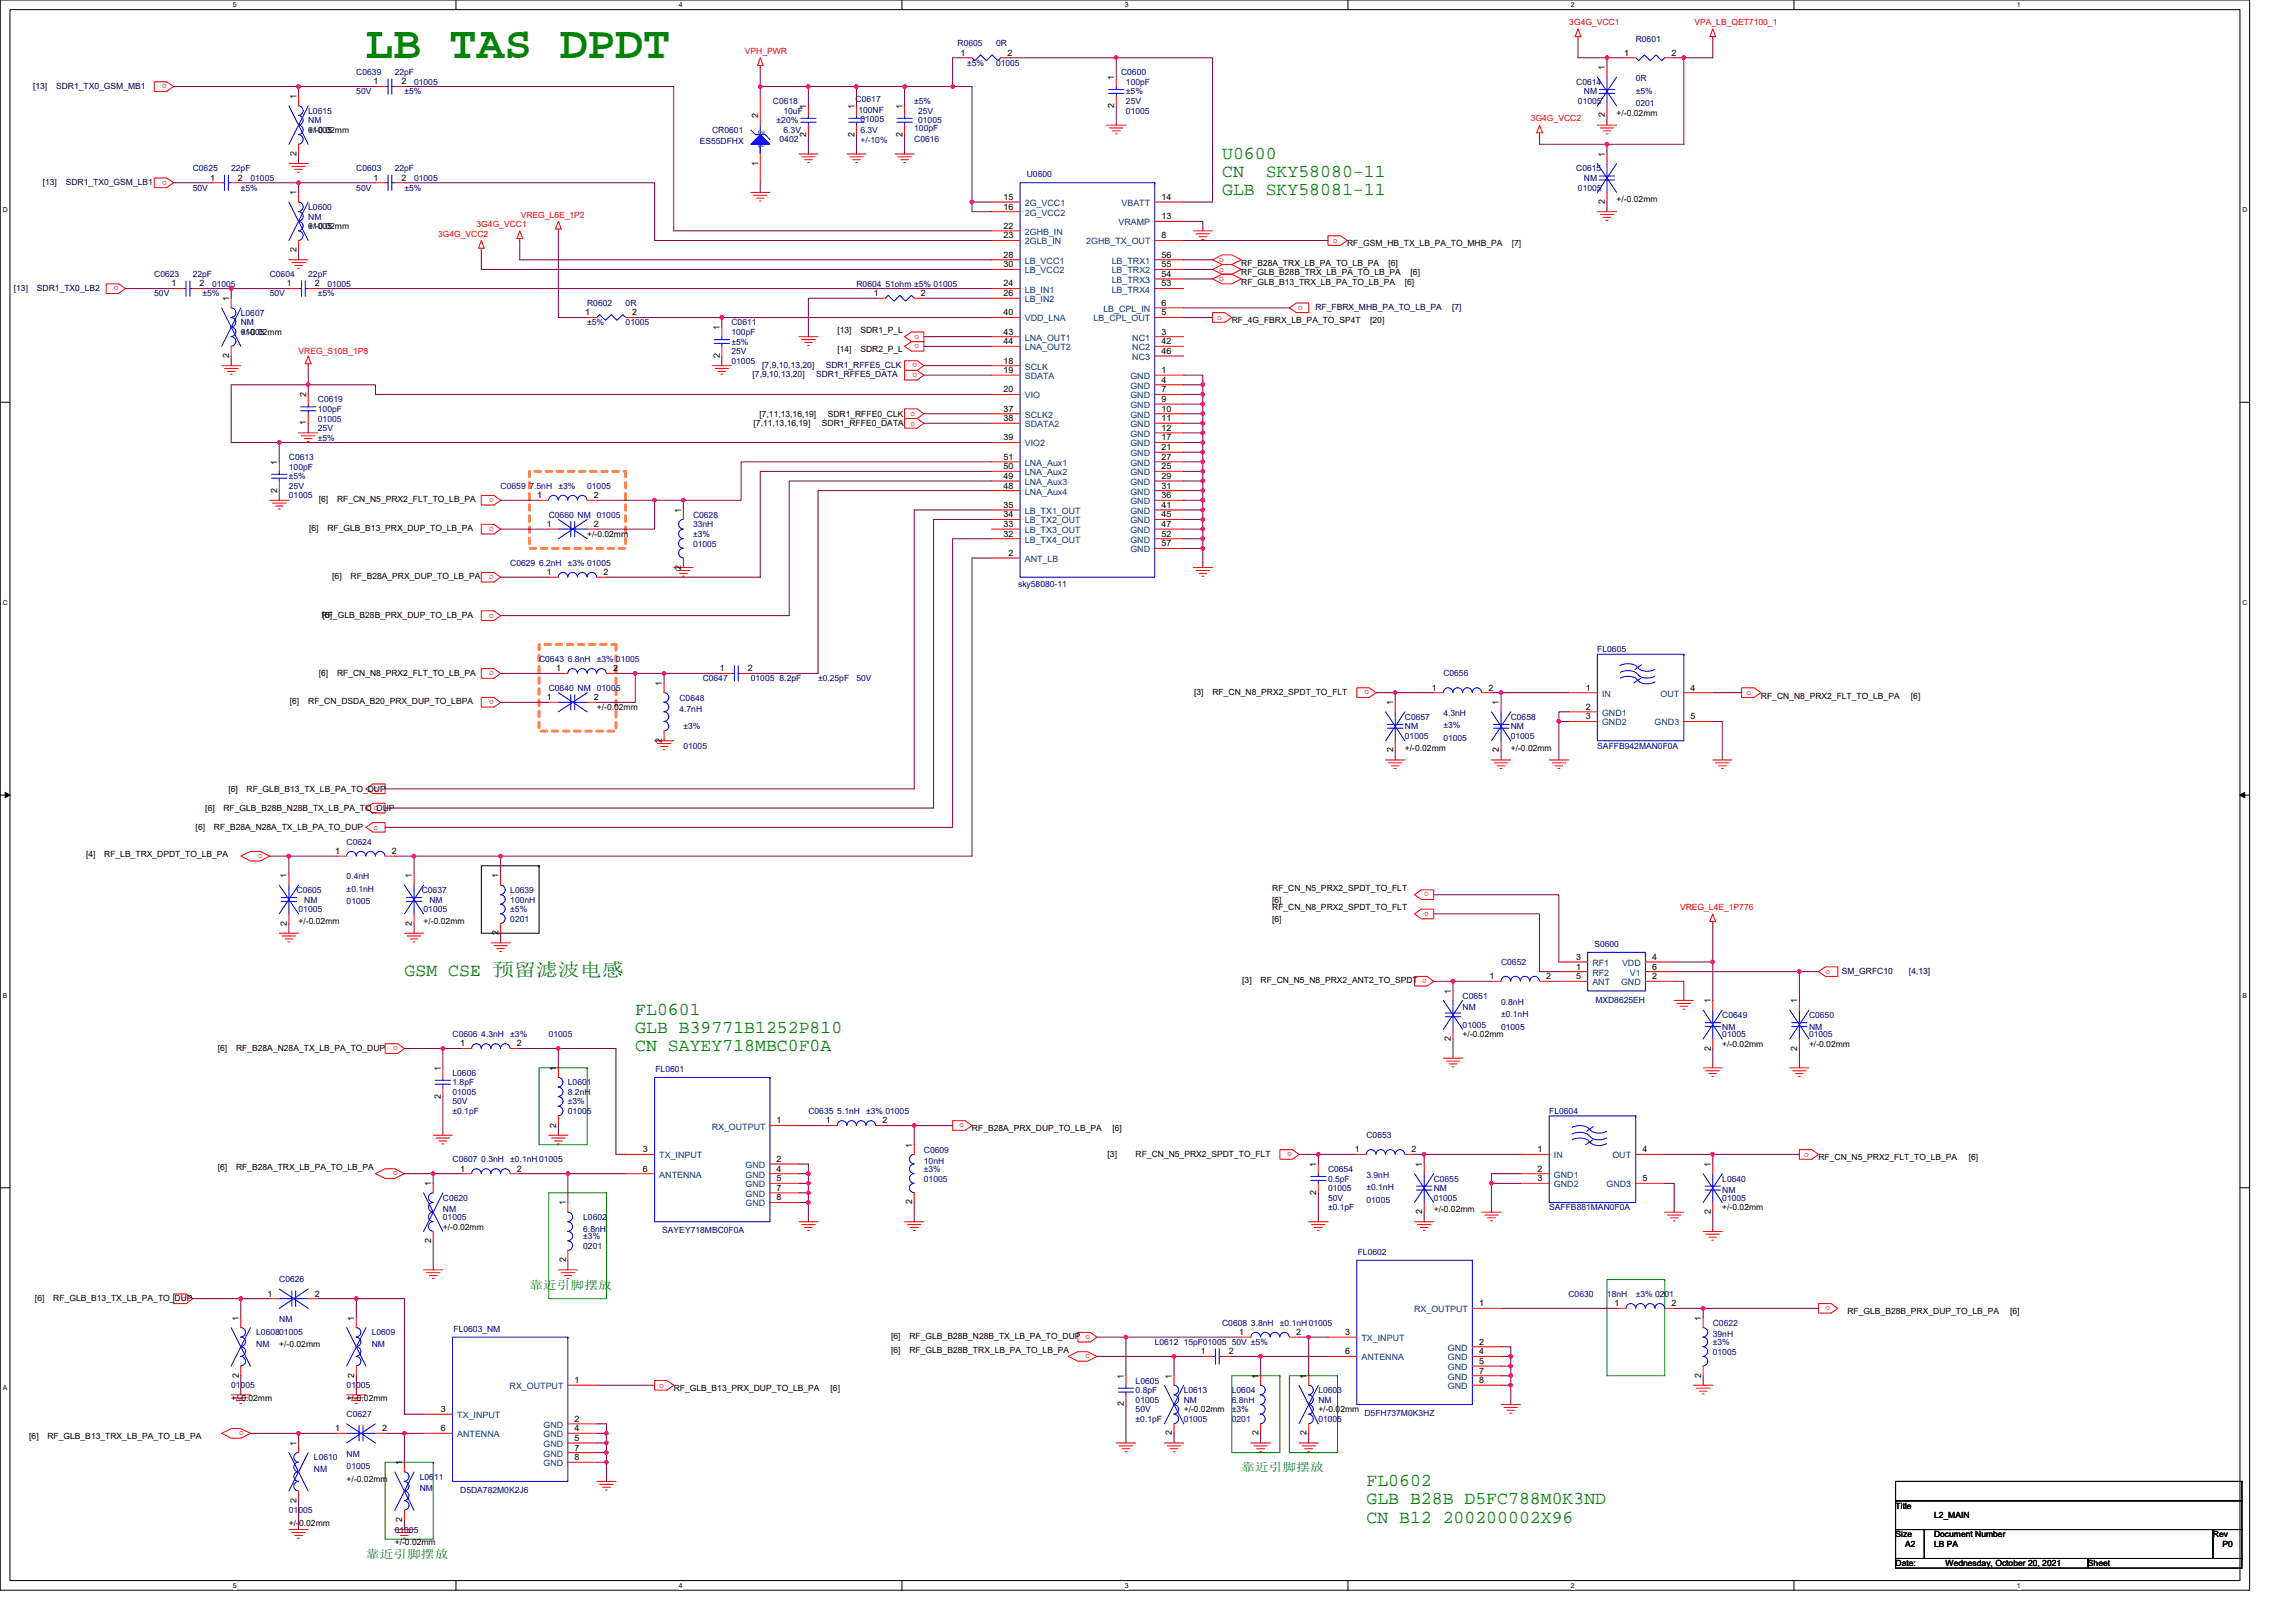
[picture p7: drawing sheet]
<svg xmlns="http://www.w3.org/2000/svg" width="297mm" height="210mm" viewBox="0 0 297 210" stroke-linecap="round" stroke-linejoin="round" font-family="sans-serif">
<defs><g id="words">
<text font-size="6" fill="#008000" x="47.3" y="7.5">LB TAS DPDT</text>
<g font-size="2.3" fill="#008000">
<text x="158.1" y="20.5">U0600</text>
<text x="158.1" y="22.9">CN</text>
<text x="163.8" y="22.9">SKY58080-11</text>
<text x="158.1" y="25.2">GLB SKY58081-11</text>
<text x="52.3" y="126.3">GSM CSE 预留滤波电感</text>
<text x="82.2" y="131.3">FL0601</text>
<text x="82.2" y="133.6">GLB B39771B1252P810</text>
<text x="82.2" y="136">CN SAYEY718MBC0F0A</text>
<text x="176.8" y="192.3">FL0602</text>
<text x="176.8" y="194.6">GLB B28B D5FC788M0K3ND</text>
<text x="176.8" y="197">CN B12 200200002X96</text>
</g>
<g font-size="1.5" fill="#008000">
<text x="68.5" y="166.7">靠近引脚摆放</text>
<text x="160.6" y="190.4">靠近引脚摆放</text>
<text x="47.3" y="201.6">靠近引脚摆放</text>
</g>
<g font-size="1.1" fill="#000080">
<text x="123.9" y="6">R0605</text>
<text x="128.9" y="6">0R</text>
<text x="211.6" y="5.4">R0601</text>
<text x="46.1" y="9.7">C0639</text>
<text x="51.1" y="9.7">22pF</text>
<text x="53.6" y="11">01005</text>
<text x="125.1" y="8.5">±5%</text>
<text x="128.9" y="8.5">01005</text>
<text x="145" y="9.7">C0600</text>
<text x="145.7" y="11">100pF</text>
<text x="203.9" y="11">C0614</text>
<text x="211.6" y="10.5">0R</text>
<text x="39.9" y="14.7">L0615</text>
<text x="39.9" y="16">NM</text>
<text x="39.9" y="17.2">01005</text>
<text x="46.1" y="12.2">50V</text>
<text x="52.3" y="12.2">±5%</text>
<text x="92.1" y="17.2">CR0601</text>
<text x="100" y="13.5">C0618</text>
<text x="100.5" y="16">±20%</text>
<text x="101.4" y="14.7">10uF</text>
<text x="101.4" y="17.2">6.3V</text>
<text x="110.7" y="13.2">C0617</text>
<text x="111.1" y="14.6">100NF</text>
<text x="111.3" y="15.8">01005</text>
<text x="111.3" y="17.2">6.3V</text>
<text x="118.3" y="17">100pF</text>
<text x="118.3" y="13.5">±5%</text>
<text x="118.8" y="16">01005</text>
<text x="118.8" y="14.7">25V</text>
<text x="145.7" y="14.7">01005</text>
<text x="145.7" y="13.5">25V</text>
<text x="145.7" y="12.2">±5%</text>
<text x="204.1" y="13.5">01005</text>
<text x="204.9" y="12.2">NM</text>
<text x="211.6" y="12.1">±5%</text>
<text x="211.6" y="13.7">0201</text>
<text x="24.9" y="22.2">C0625</text>
<text x="29.9" y="22.2">22pF</text>
<text x="32.4" y="23.4">01005</text>
<text x="46.1" y="22.2">C0603</text>
<text x="51.1" y="22.2">22pF</text>
<text x="53.6" y="23.4">01005</text>
<text x="90.5" y="18.7">ES55DFHX</text>
<text x="100.9" y="18.4">0402</text>
<text x="111.3" y="18.6">+/-10%</text>
<text x="118.3" y="18.4">C0616</text>
<text x="132.8" y="22.9">U0600</text>
<text x="203.9" y="22.2">C0615</text>
<text x="204.9" y="23.4">NM</text>
<text x="24.9" y="24.7">50V</text>
<text x="31.2" y="24.7">±5%</text>
<text x="39.9" y="27.2">L0600</text>
<text x="39.9" y="28.4">NM</text>
<text x="39.9" y="29.7">01005</text>
<text x="46.1" y="24.7">50V</text>
<text x="52.3" y="24.7">±5%</text>
<text x="204.1" y="24.7">01005</text>
<text x="20" y="35.9">C0623</text>
<text x="24.9" y="35.9">22pF</text>
<text x="34.9" y="35.9">C0604</text>
<text x="39.9" y="35.9">22pF</text>
<text x="20" y="38.4">50V</text>
<text x="26.2" y="38.4">±5%</text>
<text x="27.4" y="37.1">01005</text>
<text x="31.2" y="40.9">L0607</text>
<text x="34.9" y="38.4">50V</text>
<text x="41.1" y="38.4">±5%</text>
<text x="42.4" y="37.1">01005</text>
<text x="76" y="39.6">R0602</text>
<text x="80.9" y="39.6">0R</text>
<text x="110.8" y="37.1">R0604 51ohm ±5% 01005</text>
<text x="31.2" y="42.1">NM</text>
<text x="31.2" y="43.3">01005</text>
<text x="76" y="42.1">±5%</text>
<text x="80.9" y="42.1">01005</text>
<text x="94.6" y="42.1">C0611</text>
<text x="94.6" y="43.3">100pF</text>
<text x="94.6" y="47.1">01005</text>
<text x="94.6" y="45.8">25V</text>
<text x="94.6" y="44.6">±5%</text>
<text x="41.1" y="52">C0619</text>
<text x="41.1" y="53.3">100pF</text>
<text x="37.4" y="59.5">C0613</text>
<text x="41.1" y="54.5">01005</text>
<text x="41.1" y="55.8">25V</text>
<text x="41.1" y="57">±5%</text>
<text x="37.4" y="60.8">100pF</text>
<text x="37.4" y="64.5">01005</text>
<text x="37.4" y="63.2">25V</text>
<text x="37.4" y="62">±5%</text>
<text x="64.8" y="63.2">C0659 7.5nH</text>
<text x="72.2" y="63.2">±3%</text>
<text x="76" y="63.2">01005</text>
<text x="71" y="67">C0660 NM</text>
<text x="77.2" y="67">01005</text>
<text x="89.7" y="67">C0628</text>
<text x="89.7" y="68.2">33nH</text>
<text x="89.7" y="69.5">±3%</text>
<text x="89.7" y="70.7">01005</text>
<text x="66" y="73.2">C0629 6.2nH</text>
<text x="73.5" y="73.2">±3% 01005</text>
<text x="131.7" y="75.9">sky58080-11</text>
<text x="69.7" y="85.7">C0643 6.8nH</text>
<text x="71" y="89.4">C0640 NM</text>
<text x="77.2" y="89.4">01005</text>
<text x="77.2" y="85.7">±3% 01005</text>
<text x="90.9" y="88.1">C0647</text>
<text x="97.1" y="88.1">01005</text>
<text x="100.9" y="88.1">8.2pF</text>
<text x="105.8" y="88.1">±0.25pF</text>
<text x="110.8" y="88.1">50V</text>
<text x="186.7" y="87.5">C0656</text>
<text x="206.6" y="84.4">FL0605</text>
<text x="87.9" y="90.6">C0648</text>
<text x="87.9" y="92.1">4.7nH</text>
<text x="88.4" y="94.4">±3%</text>
<text x="181.8" y="93.1">C0657</text>
<text x="181.8" y="94.4">NM</text>
<text x="181.8" y="95.6">01005</text>
<text x="186.7" y="92.6">4.3nH</text>
<text x="186.7" y="94.2">±3%</text>
<text x="186.7" y="95.9">01005</text>
<text x="195.4" y="93.1">C0658</text>
<text x="195.4" y="94.4">NM</text>
<text x="195.4" y="95.6">01005</text>
<text x="88.4" y="96.9">01005</text>
<text x="206.6" y="96.9">SAFFB942MAN0F0A</text>
<text x="44.8" y="109.3">C0624</text>
<text x="44.8" y="113.8">0.4nH</text>
<text x="38.4" y="115.5">C0605</text>
<text x="38.6" y="118">01005</text>
<text x="39.4" y="116.8">NM</text>
<text x="44.8" y="115.4">±0.1nH</text>
<text x="44.8" y="117">01005</text>
<text x="54.6" y="115.5">C0637</text>
<text x="54.8" y="118">01005</text>
<text x="55.6" y="116.8">NM</text>
<text x="66" y="115.5">L0639</text>
<text x="66" y="116.8">100nH</text>
<text x="66" y="118">±5%</text>
<text x="66" y="119.3">0201</text>
<text x="194.2" y="124.9">C0652</text>
<text x="206.3" y="122.5">S0600</text>
<text x="189.2" y="129.2">C0651</text>
<text x="189.2" y="130.7">NM</text>
<text x="194.2" y="130">0.8nH</text>
<text x="194.2" y="131.6">±0.1nH</text>
<text x="206.4" y="129.7">MXD8625EH</text>
<text x="222.8" y="131.7">C0649</text>
<text x="234" y="131.7">C0650</text>
<text x="58.5" y="134.2">C0606 4.3nH</text>
<text x="66" y="134.2">±3%</text>
<text x="71" y="134.2">01005</text>
<text x="189.2" y="132.9">01005</text>
<text x="194.2" y="133.2">01005</text>
<text x="222.8" y="133.2">NM</text>
<text x="222.8" y="134.2">01005</text>
<text x="234" y="133.2">NM</text>
<text x="234" y="134.2">01005</text>
<text x="58.5" y="139.2">L0606</text>
<text x="58.5" y="140.4">1.8pF</text>
<text x="58.5" y="141.7">01005</text>
<text x="58.5" y="142.9">50V</text>
<text x="73.5" y="140.4">L0601</text>
<text x="73.5" y="141.7">8.2nH</text>
<text x="73.5" y="142.9">±3%</text>
<text x="84.8" y="138.7">FL0601</text>
<text x="58.5" y="144.1">±0.1pF</text>
<text x="73.5" y="144.1">01005</text>
<text x="104.6" y="144.1">C0635 5.1nH</text>
<text x="112.1" y="144.1">±3% 01005</text>
<text x="119.5" y="149.1">C0609</text>
<text x="176.8" y="147.3">C0653</text>
<text x="200.4" y="144.1">FL0604</text>
<text x="57.3" y="155.3">C0620</text>
<text x="58.5" y="150.4">C0607 0.3nH</text>
<text x="66" y="150.4">±0.1nH01005</text>
<text x="119.5" y="150.6">10nH</text>
<text x="119.5" y="151.6">±3%</text>
<text x="119.5" y="152.9">01005</text>
<text x="171.8" y="151.6">C0654</text>
<text x="171.8" y="152.9">0.5pF</text>
<text x="171.8" y="154.1">01005</text>
<text x="171.8" y="155.3">50V</text>
<text x="176.8" y="152.4">3.9nH</text>
<text x="176.8" y="154">±0.1nH</text>
<text x="176.8" y="155.6">01005</text>
<text x="185.5" y="152.9">C0655</text>
<text x="185.5" y="154.1">NM</text>
<text x="185.5" y="155.3">01005</text>
<text x="222.8" y="152.9">L0640</text>
<text x="222.8" y="154.3">NM</text>
<text x="222.8" y="155.3">01005</text>
<text x="57.3" y="156.8">NM</text>
<text x="57.3" y="157.8">01005</text>
<text x="75.5" y="157.8">L0602</text>
<text x="75.5" y="159.3">6.8nH</text>
<text x="75.5" y="160.3">±3%</text>
<text x="75.5" y="161.6">0201</text>
<text x="85.7" y="159.6">SAYEY718MBC0F0A</text>
<text x="171.8" y="156.6">±0.1pF</text>
<text x="200.4" y="156.6">SAFFB881MAN0F0A</text>
<text x="36.1" y="165.9">C0626</text>
<text x="175.7" y="162.3">FL0602</text>
<text x="202.9" y="167.8">C0630</text>
<text x="207.9" y="167.8">18nH</text>
<text x="211.6" y="167.8">±3% 0201</text>
<text x="33.1" y="172.8">L060801005</text>
<text x="36.1" y="171">NM</text>
<text x="48.1" y="172.8">L0609</text>
<text x="58.7" y="172.3">FL0603_NM</text>
<text x="158.1" y="171.5">C0608 3.8nH</text>
<text x="165.6" y="171.5">±0.1nH01005</text>
<text x="221.6" y="171.5">C0622</text>
<text x="221.6" y="173">39nH</text>
<text x="29.9" y="179.6">01005</text>
<text x="33.1" y="174.3">NM</text>
<text x="44.8" y="179.6">01005</text>
<text x="48.1" y="174.3">NM</text>
<text x="146.9" y="179">L0605</text>
<text x="149.4" y="174">L0612 15pF01005 50V ±5%</text>
<text x="221.6" y="174">±3%</text>
<text x="221.6" y="175.3">01005</text>
<text x="44.8" y="183.3">C0627</text>
<text x="146.9" y="180.2">0.8pF</text>
<text x="146.9" y="181.5">01005</text>
<text x="146.9" y="182.7">50V</text>
<text x="146.9" y="184">±0.1pF</text>
<text x="153.1" y="180.2">L0613</text>
<text x="153.1" y="181.5">NM</text>
<text x="153.1" y="184">01005</text>
<text x="159.4" y="180.2">L0604</text>
<text x="159.4" y="181.5">6.8nH</text>
<text x="159.4" y="182.7">±3%</text>
<text x="159.4" y="184">0201</text>
<text x="170.6" y="180.2">L0603</text>
<text x="170.6" y="181.5">NM</text>
<text x="170.6" y="184">01005</text>
<text x="176.5" y="183.2">D5FH737M0K3HZ</text>
<text x="40.6" y="189">L0610</text>
<text x="40.6" y="190.5">NM</text>
<text x="44.8" y="188.4">NM</text>
<text x="44.8" y="190.1">01005</text>
<text x="54.3" y="191.5">L0611</text>
<text x="37.4" y="195.8">01005</text>
<text x="54.3" y="192.9">NM</text>
<text x="59.5" y="193.2">D5DA782M0K2J6</text>
<text x="51.1" y="198.3">01005</text>
</g>
<g font-size="1.1" fill="#f00">
<text x="203" y="3.3">3G4G_VCC1</text>
<text x="219.2" y="3.3">VPA_LB_QET7100_1</text>
<text x="21.6" y="10.9" transform="rotate(180 21.6 10.9)">o</text>
<text x="96.4" y="7">VPH_PWR</text>
<text x="198.1" y="15.7">3G4G_VCC2</text>
<text x="21.6" y="23.4" transform="rotate(180 21.6 23.4)">o</text>
<text x="61.7" y="29.4">3G4G_VCC1</text>
<text x="67.4" y="28.2">VREG_L6E_1P2</text>
<text x="56.7" y="30.6">3G4G_VCC2</text>
<text x="157.7" y="35.1">o</text>
<text x="157.7" y="33.9">o</text>
<text x="172.4" y="31.4">o</text>
<text x="15.3" y="37.1" transform="rotate(180 15.3 37.1)">o</text>
<text x="157.5" y="41.4">o</text>
<text x="157.7" y="36.4">o</text>
<text x="168.6" y="39.5" transform="rotate(180 168.6 39.5)">o</text>
<text x="38.6" y="45.8">VREG_S10B_1P8</text>
<text x="118.7" y="47" transform="rotate(180 118.7 47)">o</text>
<text x="118.9" y="43.3" transform="rotate(180 118.9 43.3)">o</text>
<text x="118.9" y="44.5" transform="rotate(180 118.9 44.5)">o</text>
<text x="117.8" y="53.8">o</text>
<text x="118.7" y="48.3" transform="rotate(180 118.7 48.3)">o</text>
<text x="117.8" y="55.1">o</text>
<text x="63.9" y="64.4" transform="rotate(180 63.9 64.4)">o</text>
<text x="63.9" y="68.2" transform="rotate(180 63.9 68.2)">o</text>
<text x="63.9" y="74.4" transform="rotate(180 63.9 74.4)">o</text>
<text x="63.9" y="79.4" transform="rotate(180 63.9 79.4)">o</text>
<text x="63.9" y="86.8" transform="rotate(180 63.9 86.8)">o</text>
<text x="177.1" y="89.3" transform="rotate(180 177.1 89.3)">o</text>
<text x="225.9" y="89.9">o</text>
<text x="63.9" y="90.6" transform="rotate(180 63.9 90.6)">o</text>
<text x="48.3" y="107.3">o</text>
<text x="48.3" y="104.8">o</text>
<text x="48.3" y="102.3">o</text>
<text x="34" y="110.5" transform="rotate(180 34 110.5)">o</text>
<text x="184.9" y="115.5" transform="rotate(180 184.9 115.5)">o</text>
<text x="184.9" y="118" transform="rotate(180 184.9 118)">o</text>
<text x="217.4" y="117.8">VREG_L4E_1P776</text>
<text x="184.6" y="126.7" transform="rotate(180 184.6 126.7)">o</text>
<text x="236.2" y="126">o</text>
<text x="51.5" y="135.4" transform="rotate(180 51.5 135.4)">o</text>
<text x="124.8" y="145.3" transform="rotate(180 124.8 145.3)">o</text>
<text x="167.2" y="149.1" transform="rotate(180 167.2 149.1)">o</text>
<text x="233.4" y="149.6">o</text>
<text x="51.5" y="151.6" transform="rotate(180 51.5 151.6)">o</text>
<text x="24.1" y="167.7" transform="rotate(180 24.1 167.7)">o</text>
<text x="141.1" y="172.7" transform="rotate(180 141.1 172.7)">o</text>
<text x="236.8" y="169" transform="rotate(180 236.8 169)">o</text>
<text x="85.3" y="179.5">o</text>
<text x="141.1" y="175.2" transform="rotate(180 141.1 175.2)">o</text>
<text x="31.5" y="185.2" transform="rotate(180 31.5 185.2)">o</text>
</g>
<g font-size="1.1" fill="#000040">
<text x="4.3" y="11.5">[13]</text>
<text x="7.3" y="11.5">SDR1_TX0_GSM_MB1</text>
<text x="5.5" y="23.9">[13]</text>
<text x="8.5" y="23.9">SDR1_TX0_GSM_LB1</text>
<text x="1.8" y="37.6">[13]</text>
<text x="4.8" y="37.6">SDR1_TX0_LB2</text>
<text x="170.2" y="40.1">RF_FBRX_MHB_PA_TO_LB_PA</text>
<text x="187.9" y="40.1">[7]</text>
<text x="98.6" y="47.6">[7,9,10,13,20]</text>
<text x="106.8" y="47.6">SDR1_RFFE5_CLK</text>
<text x="97.4" y="48.8">[7,9,10,13,20]</text>
<text x="105.6" y="48.8">SDR1_RFFE5_DATA</text>
<text x="238.3" y="126">SM_GRFC10</text>
<text x="247" y="126">[4,13]</text>
</g>
<g font-size="1.1">
<text x="48.3" y="10.9">1</text>
<text x="51.9" y="10.9">2</text>
<text x="124.2" y="7.2">1</text>
<text x="130.3" y="7.2">2</text>
<text x="144.1" y="10.3" transform="rotate(-90 144.1 10.3)">1</text>
<text x="207.6" y="9.1" transform="rotate(-90 207.6 9.1)">1</text>
<text x="210.1" y="7.2">1</text>
<text x="216.2" y="7.2">2</text>
<text x="38.4" y="12.8" transform="rotate(-90 38.4 12.8)">1</text>
<text x="39.9" y="17.2">+/-0.02mm</text>
<text x="98.1" y="15.3" transform="rotate(-90 98.1 15.3)">2</text>
<text x="104.3" y="17.7" transform="rotate(-90 104.3 17.7)">2</text>
<text x="104.3" y="14.1" transform="rotate(-90 104.3 14.1)">1</text>
<text x="110.5" y="17.7" transform="rotate(-90 110.5 17.7)">2</text>
<text x="110.5" y="14.1" transform="rotate(-90 110.5 14.1)">1</text>
<text x="116.8" y="17.7" transform="rotate(-90 116.8 17.7)">2</text>
<text x="116.8" y="14.1" transform="rotate(-90 116.8 14.1)">1</text>
<text x="144.1" y="13.9" transform="rotate(-90 144.1 13.9)">2</text>
<text x="207.6" y="15.2" transform="rotate(-90 207.6 15.2)">2</text>
<text x="209.1" y="15">+/-0.02mm</text>
<text x="27.2" y="23.4">1</text>
<text x="30.8" y="23.4">2</text>
<text x="38.4" y="20.2" transform="rotate(-90 38.4 20.2)">2</text>
<text x="48.3" y="23.4">1</text>
<text x="51.9" y="23.4">2</text>
<text x="98.1" y="21.4" transform="rotate(-90 98.1 21.4)">1</text>
<text x="207.6" y="20.3" transform="rotate(-90 207.6 20.3)">1</text>
<text x="38.4" y="25.3" transform="rotate(-90 38.4 25.3)">1</text>
<text x="39.9" y="29.7">+/-0.02mm</text>
<text x="129.8" y="25.9">15</text>
<text x="129.8" y="27.1">16</text>
<text x="129.8" y="29.6">22</text>
<text x="150.3" y="28.4">13</text>
<text x="150.3" y="25.9">14</text>
<text x="207.6" y="26.4" transform="rotate(-90 207.6 26.4)">2</text>
<text x="209.1" y="26.2">+/-0.02mm</text>
<text x="38.4" y="32.6" transform="rotate(-90 38.4 32.6)">2</text>
<text x="129.8" y="30.8">23</text>
<text x="129.8" y="33.3">28</text>
<text x="129.8" y="34.6">30</text>
<text x="150.3" y="35.8">54</text>
<text x="150.3" y="34.6">55</text>
<text x="150.3" y="33.3">56</text>
<text x="150.3" y="30.8">8</text>
<text x="160.6" y="35.6">RF_GLB_B28B_TRX_LB_PA_TO_LB_PA</text>
<text x="160.6" y="34.4">RF_B28A_TRX_LB_PA_TO_LB_PA</text>
<text x="174.3" y="31.9">RF_GSM_HB_TX_LB_PA_TO_MHB_PA</text>
<text x="179.6" y="34.4">[6]</text>
<text x="182.5" y="35.6">[6]</text>
<text x="195.6" y="31.9">[7]</text>
<text x="22.2" y="37.1">1</text>
<text x="25.8" y="37.1">2</text>
<text x="29.6" y="39" transform="rotate(-90 29.6 39)">1</text>
<text x="37.1" y="37.1">1</text>
<text x="40.7" y="37.1">2</text>
<text x="75.7" y="40.8">1</text>
<text x="81.8" y="40.8">2</text>
<text x="113" y="38.3">1</text>
<text x="119.1" y="38.3">2</text>
<text x="129.8" y="38.3">26</text>
<text x="129.8" y="40.8">40</text>
<text x="129.8" y="37.1">24</text>
<text x="150.3" y="39.6">6</text>
<text x="150.3" y="37.1">53</text>
<text x="150.3" y="40.8">5</text>
<text x="159.4" y="41.8">RF_4G_FBRX_LB_PA_TO_SP4T</text>
<text x="160.6" y="36.9">RF_GLB_B13_TRX_LB_PA_TO_LB_PA</text>
<text x="177.3" y="41.8">[20]</text>
<text x="181.8" y="36.9">[6]</text>
<text x="29.6" y="46.3" transform="rotate(-90 29.6 46.3)">2</text>
<text x="31.2" y="43.3">+/-0.02mm</text>
<text x="93.1" y="46.3" transform="rotate(-90 93.1 46.3)">2</text>
<text x="93.1" y="42.7" transform="rotate(-90 93.1 42.7)">1</text>
<text x="108.3" y="43.1">[13]</text>
<text x="108.3" y="45.6">[14]</text>
<text x="111.3" y="43.1">SDR1_P_L</text>
<text x="111.3" y="45.6">SDR2_P_L</text>
<text x="129.8" y="47">18</text>
<text x="129.8" y="43.3">43</text>
<text x="129.8" y="44.5">44</text>
<text x="150.3" y="43.3">3</text>
<text x="150.3" y="44.5">42</text>
<text x="150.3" y="45.8">46</text>
<text x="39.6" y="51.4" transform="rotate(-90 39.6 51.4)">2</text>
<text x="98.3" y="53.9">[7,11,13,16,19]</text>
<text x="107.1" y="53.9">SDR1_RFFE0_CLK</text>
<text x="129.8" y="48.3">19</text>
<text x="129.8" y="50.8">20</text>
<text x="129.8" y="53.3">37</text>
<text x="150.3" y="48.3">1</text>
<text x="150.3" y="49.5">4</text>
<text x="150.3" y="50.8">7</text>
<text x="150.3" y="52">9</text>
<text x="150.3" y="53.3">10</text>
<text x="39.6" y="55" transform="rotate(-90 39.6 55)">1</text>
<text x="97.5" y="55.2">[7,11,13,16,19]</text>
<text x="106.3" y="55.2">SDR1_RFFE0_DATA</text>
<text x="129.8" y="54.5">38</text>
<text x="129.8" y="57">39</text>
<text x="129.8" y="59.5">51</text>
<text x="150.3" y="54.5">11</text>
<text x="150.3" y="55.7">12</text>
<text x="150.3" y="57">17</text>
<text x="150.3" y="58.2">21</text>
<text x="150.3" y="59.5">27</text>
<text x="35.9" y="63.7" transform="rotate(-90 35.9 63.7)">2</text>
<text x="35.9" y="60.1" transform="rotate(-90 35.9 60.1)">1</text>
<text x="41.2" y="65">[6]</text>
<text x="43.6" y="65">RF_CN_N5_PRX2_FLT_TO_LB_PA</text>
<text x="69.5" y="64.5">1</text>
<text x="76.8" y="64.5">2</text>
<text x="129.8" y="65.7">35</text>
<text x="129.8" y="63.2">48</text>
<text x="129.8" y="62">49</text>
<text x="129.8" y="60.7">50</text>
<text x="150.3" y="62">29</text>
<text x="150.3" y="63.2">31</text>
<text x="150.3" y="64.5">36</text>
<text x="150.3" y="65.7">41</text>
<text x="150.3" y="60.7">25</text>
<text x="40" y="68.7">[6]</text>
<text x="42.4" y="68.7">RF_GLB_B13_PRX_DUP_TO_LB_PA</text>
<text x="70.7" y="68.2">1</text>
<text x="76" y="69.5">+/-0.02mm</text>
<text x="76.8" y="68.2">2</text>
<text x="88.1" y="66.3" transform="rotate(-90 88.1 66.3)">1</text>
<text x="129.8" y="69.4">32</text>
<text x="129.8" y="68.2">33</text>
<text x="129.8" y="66.9">34</text>
<text x="130.5" y="71.9">2</text>
<text x="150.3" y="66.9">45</text>
<text x="150.3" y="68.2">47</text>
<text x="150.3" y="69.4">52</text>
<text x="150.3" y="70.7">57</text>
<text x="43" y="75">[6]</text>
<text x="45.4" y="75">RF_B28A_PRX_DUP_TO_LB_PA</text>
<text x="70.7" y="74.4">1</text>
<text x="78.1" y="74.4">2</text>
<text x="88.1" y="73.7" transform="rotate(-90 88.1 73.7)">2</text>
<text x="41.6" y="79.9">RF_GLB_B28B_PRX_DUP_TO_LB_PA</text>
<text x="41.7" y="79.9">[6]</text>
<text x="41.2" y="87.4">[6]</text>
<text x="43.6" y="87.4">RF_CN_N8_PRX2_FLT_TO_LB_PA</text>
<text x="72" y="86.8">1</text>
<text x="79.3" y="86.8">2</text>
<text x="85.6" y="88.8" transform="rotate(-90 85.6 88.8)">1</text>
<text x="93.1" y="86.8">1</text>
<text x="96.7" y="86.8">2</text>
<text x="154.5" y="89.9">[3]</text>
<text x="156.9" y="89.9">RF_CN_N8_PRX2_SPDT_TO_FLT</text>
<text x="185.2" y="89.3">1</text>
<text x="192.6" y="89.3">2</text>
<text x="205.1" y="89.3">1</text>
<text x="218.7" y="89.3">4</text>
<text x="37.5" y="91.1">[6]</text>
<text x="39.9" y="91.1">RF_CN_DSDA_B20_PRX_DUP_TO_LBPA</text>
<text x="70.7" y="90.6">1</text>
<text x="76.8" y="90.6">2</text>
<text x="77.2" y="91.9">+/-0.02mm</text>
<text x="180.2" y="91.2" transform="rotate(-90 180.2 91.2)">1</text>
<text x="193.9" y="91.2" transform="rotate(-90 193.9 91.2)">1</text>
<text x="205.1" y="93.1">3</text>
<text x="205.1" y="91.8">2</text>
<text x="218.7" y="93.1">5</text>
<text x="227.8" y="90.4">RF_CN_N8_PRX2_FLT_TO_LB_PA</text>
<text x="247.2" y="90.4">[6]</text>
<text x="85.6" y="96.1" transform="rotate(-90 85.6 96.1)">2</text>
<text x="180.2" y="97.3" transform="rotate(-90 180.2 97.3)">2</text>
<text x="181.8" y="97.1">+/-0.02mm</text>
<text x="193.9" y="97.3" transform="rotate(-90 193.9 97.3)">2</text>
<text x="195.4" y="97.1">+/-0.02mm</text>
<text x="25.3" y="107.4">[6]</text>
<text x="26.6" y="104.9">[6]</text>
<text x="27.7" y="107.4">RF_B28A_N28A_TX_LB_PA_TO_DUP</text>
<text x="28.9" y="104.9">RF_GLB_B28B_N28B_TX_LB_PA_TO_DUP</text>
<text x="29.5" y="102.4">[6]</text>
<text x="31.9" y="102.4">RF_GLB_B13_TX_LB_PA_TO_DUP</text>
<text x="11.1" y="110.9">[4]</text>
<text x="13.5" y="110.9">RF_LB_TRX_DPDT_TO_LB_PA</text>
<text x="37.1" y="113.6" transform="rotate(-90 37.1 113.6)">1</text>
<text x="43.3" y="110.5">1</text>
<text x="50.7" y="110.5">2</text>
<text x="53.3" y="113.6" transform="rotate(-90 53.3 113.6)">1</text>
<text x="64.5" y="113.6" transform="rotate(-90 64.5 113.6)">1</text>
<text x="37.1" y="119.7" transform="rotate(-90 37.1 119.7)">2</text>
<text x="38.6" y="119.5">+/-0.02mm</text>
<text x="53.3" y="119.7" transform="rotate(-90 53.3 119.7)">2</text>
<text x="54.8" y="119.5">+/-0.02mm</text>
<text x="164.6" y="115.3">RF_CN_N5_PRX2_SPDT_TO_FLT</text>
<text x="164.6" y="116.8">[6]</text>
<text x="164.6" y="117.8">RF_CN_N8_PRX2_SPDT_TO_FLT</text>
<text x="164.6" y="119.3">[6]</text>
<text x="64.5" y="121" transform="rotate(-90 64.5 121)">2</text>
<text x="203.9" y="125.4">1</text>
<text x="203.9" y="124.2">3</text>
<text x="213.7" y="124.2">4</text>
<text x="213.7" y="125.4">6</text>
<text x="160.7" y="127.2">[3]</text>
<text x="163.1" y="127.2">RF_CN_N5_N8_PRX2_ANT2_TO_SPDT</text>
<text x="187.7" y="128.6" transform="rotate(-90 187.7 128.6)">1</text>
<text x="192.7" y="126.7">1</text>
<text x="200" y="126.7">2</text>
<text x="203.9" y="126.7">5</text>
<text x="213.7" y="126.7">2</text>
<text x="221.3" y="129.8" transform="rotate(-90 221.3 129.8)">1</text>
<text x="232.5" y="129.8" transform="rotate(-90 232.5 129.8)">1</text>
<text x="28.2" y="135.9">[6]</text>
<text x="30.5" y="135.9">RF_B28A_N28A_TX_LB_PA_TO_DUP</text>
<text x="59.5" y="135.4">1</text>
<text x="66.9" y="135.4">2</text>
<text x="187.7" y="134.7" transform="rotate(-90 187.7 134.7)">2</text>
<text x="189.2" y="134.2">+/-0.02mm</text>
<text x="221.3" y="135.9" transform="rotate(-90 221.3 135.9)">2</text>
<text x="222.8" y="135.4">+/-0.02mm</text>
<text x="232.5" y="135.9" transform="rotate(-90 232.5 135.9)">2</text>
<text x="234" y="135.4">+/-0.02mm</text>
<text x="57" y="142.2" transform="rotate(-90 57 142.2)">2</text>
<text x="57" y="138.5" transform="rotate(-90 57 138.5)">1</text>
<text x="72" y="138.5" transform="rotate(-90 72 138.5)">1</text>
<text x="72" y="145.9" transform="rotate(-90 72 145.9)">2</text>
<text x="83.2" y="149.1">3</text>
<text x="100.5" y="145.4">1</text>
<text x="106.8" y="145.4">1</text>
<text x="114.2" y="145.4">2</text>
<text x="118" y="148.5" transform="rotate(-90 118 148.5)">1</text>
<text x="125.7" y="146.4">RF_B28A_PRX_DUP_TO_LB_PA</text>
<text x="143.3" y="149.6">[3]</text>
<text x="143.9" y="146.4">[6]</text>
<text x="146.9" y="149.6">RF_CN_N5_PRX2_SPDT_TO_FLT</text>
<text x="175.3" y="149.1">1</text>
<text x="182.6" y="149.1">2</text>
<text x="198.9" y="149.1">1</text>
<text x="212.5" y="149.1">4</text>
<text x="28.2" y="151.4">[6]</text>
<text x="30.5" y="151.4">RF_B28A_TRX_LB_PA_TO_LB_PA</text>
<text x="55.8" y="153.5" transform="rotate(-90 55.8 153.5)">1</text>
<text x="59.5" y="151.6">1</text>
<text x="66.9" y="151.6">2</text>
<text x="73.2" y="156" transform="rotate(-90 73.2 156)">1</text>
<text x="83.2" y="151.6">6</text>
<text x="100.5" y="150.3">2</text>
<text x="100.5" y="151.6">4</text>
<text x="100.5" y="152.8">5</text>
<text x="100.5" y="154.1">7</text>
<text x="100.5" y="155.3">8</text>
<text x="118" y="155.8" transform="rotate(-90 118 155.8)">2</text>
<text x="170.3" y="154.6" transform="rotate(-90 170.3 154.6)">2</text>
<text x="170.3" y="151" transform="rotate(-90 170.3 151)">1</text>
<text x="184" y="151" transform="rotate(-90 184 151)">1</text>
<text x="198.9" y="152.8">3</text>
<text x="198.9" y="151.6">2</text>
<text x="212.5" y="152.8">5</text>
<text x="221.3" y="151" transform="rotate(-90 221.3 151)">1</text>
<text x="235.3" y="150.1">RF_CN_N5_PRX2_FLT_TO_LB_PA</text>
<text x="254.7" y="150.1">[6]</text>
<text x="55.8" y="160.8" transform="rotate(-90 55.8 160.8)">2</text>
<text x="57.3" y="159.1">+/-0.02mm</text>
<text x="184" y="157.1" transform="rotate(-90 184 157.1)">2</text>
<text x="185.5" y="156.8">+/-0.02mm</text>
<text x="221.3" y="157.1" transform="rotate(-90 221.3 157.1)">2</text>
<text x="222.8" y="156.6">+/-0.02mm</text>
<text x="34.6" y="167.7">1</text>
<text x="40.7" y="167.7">2</text>
<text x="73.2" y="163.3" transform="rotate(-90 73.2 163.3)">2</text>
<text x="4.5" y="168.3">[6]</text>
<text x="6.9" y="168.3">RF_GLB_B13_TX_LB_PA_TO_DUP</text>
<text x="30.9" y="170.9" transform="rotate(-90 30.9 170.9)">1</text>
<text x="45.8" y="170.9" transform="rotate(-90 45.8 170.9)">1</text>
<text x="115.3" y="173.3">[6]</text>
<text x="117.7" y="173.3">RF_GLB_B28B_N28B_TX_LB_PA_TO_DUP</text>
<text x="160.3" y="172.7">1</text>
<text x="167.7" y="172.7">2</text>
<text x="174" y="172.7">3</text>
<text x="191.3" y="169">1</text>
<text x="191.3" y="174">2</text>
<text x="208.9" y="169">1</text>
<text x="216.2" y="169">2</text>
<text x="220.1" y="170.9" transform="rotate(-90 220.1 170.9)">1</text>
<text x="239" y="170">RF_GLB_B28B_PRX_DUP_TO_LB_PA</text>
<text x="260" y="170">[6]</text>
<text x="30.9" y="178.2" transform="rotate(-90 30.9 178.2)">2</text>
<text x="36.1" y="174.3">+/-0.02mm</text>
<text x="45.8" y="178.2" transform="rotate(-90 45.8 178.2)">2</text>
<text x="74.3" y="178.9">1</text>
<text x="115.3" y="175">[6]</text>
<text x="117.7" y="175">RF_GLB_B28B_TRX_LB_PA_TO_LB_PA</text>
<text x="145.4" y="178.3" transform="rotate(-90 145.4 178.3)">1</text>
<text x="151.6" y="178.3" transform="rotate(-90 151.6 178.3)">1</text>
<text x="155.4" y="175.2">1</text>
<text x="159" y="175.2">2</text>
<text x="162.8" y="178.3" transform="rotate(-90 162.8 178.3)">1</text>
<text x="169" y="178.3" transform="rotate(-90 169 178.3)">1</text>
<text x="174" y="175.2">6</text>
<text x="191.3" y="175.2">4</text>
<text x="191.3" y="176.5">5</text>
<text x="191.3" y="177.7">7</text>
<text x="191.3" y="178.9">8</text>
<text x="220.1" y="178.2" transform="rotate(-90 220.1 178.2)">2</text>
<text x="29.9" y="181.2">+/-0.02mm</text>
<text x="43.3" y="185.2">1</text>
<text x="44.8" y="181.2">+/-0.02mm</text>
<text x="49.4" y="185.2">2</text>
<text x="57" y="182.7">3</text>
<text x="57" y="185.2">6</text>
<text x="74.3" y="183.9">2</text>
<text x="74.3" y="185.2">4</text>
<text x="87.2" y="180">RF_GLB_B13_PRX_DUP_TO_LB_PA</text>
<text x="107.5" y="180">[6]</text>
<text x="145.4" y="182" transform="rotate(-90 145.4 182)">2</text>
<text x="151.6" y="185.7" transform="rotate(-90 151.6 185.7)">2</text>
<text x="153.1" y="182.7">+/-0.02mm</text>
<text x="162.8" y="185.7" transform="rotate(-90 162.8 185.7)">2</text>
<text x="169" y="185.7" transform="rotate(-90 169 185.7)">2</text>
<text x="170.6" y="182.7">+/-0.02mm</text>
<text x="3.8" y="186.2">[6]</text>
<text x="6.1" y="186.2">RF_GLB_B13_TRX_LB_PA_TO_LB_PA</text>
<text x="38.4" y="187.1" transform="rotate(-90 38.4 187.1)">1</text>
<text x="44.8" y="191.7">+/-0.02mm</text>
<text x="52" y="189.6" transform="rotate(-90 52 189.6)">1</text>
<text x="74.3" y="186.4">5</text>
<text x="74.3" y="187.7">7</text>
<text x="74.3" y="188.9">8</text>
<text x="37.4" y="197.4">+/-0.02mm</text>
<text x="38.4" y="194.4" transform="rotate(-90 38.4 194.4)">2</text>
<text x="52" y="196.9" transform="rotate(-90 52 196.9)">2</text>
<text x="245.2" y="195.2">Title</text>
<text x="250.2" y="196.4">L2_MAIN</text>
<text x="51.1" y="199.9">+/-0.02mm</text>
<text x="245.2" y="198.9">Size</text>
<text x="245.2" y="202.6">Date:</text>
<text x="246.5" y="200.2">A2</text>
<text x="250.2" y="198.9">Document Number</text>
<text x="250.2" y="200.2">LB PA</text>
<text x="251.7" y="202.6">Wednesday, October 20, 2021</text>
<text x="270.1" y="202.6">Sheet</text>
<text x="286.3" y="198.9">Rev</text>
<text x="287.5" y="200.2">P0</text>
</g>
<g font-size="1.1" fill="#004080">
<text x="98.9" y="17.4" transform="rotate(-90 98.9 17.4)">2</text>
<text x="98.9" y="19.3" transform="rotate(-90 98.9 19.3)">1</text>
<text x="132.6" y="26.6">2G_VCC1</text>
<text x="132.6" y="27.9">2G_VCC2</text>
<text x="144.7" y="29.1">VRAMP</text>
<text x="145.1" y="26.6">VBATT</text>
<text x="132.6" y="30.4">2GHB_IN</text>
<text x="132.6" y="31.6">2GLB_IN</text>
<text x="132.6" y="34.1">LB_VCC1</text>
<text x="132.6" y="35.4">LB_VCC2</text>
<text x="140.5" y="31.6">2GHB_TX_OUT</text>
<text x="143.8" y="35.4">LB_TRX2</text>
<text x="143.8" y="34.1">LB_TRX1</text>
<text x="132.6" y="39.1">LB_IN2</text>
<text x="132.6" y="41.6">VDD_LNA</text>
<text x="132.6" y="37.8">LB_IN1</text>
<text x="141.5" y="41.6">LB_CPL_OUT</text>
<text x="142.7" y="40.3">LB_CPL_IN</text>
<text x="143.8" y="37.8">LB_TRX4</text>
<text x="143.8" y="36.6">LB_TRX3</text>
<text x="132.6" y="47.8">SCLK</text>
<text x="132.6" y="44.1">LNA_OUT1</text>
<text x="132.6" y="45.3">LNA_OUT2</text>
<text x="146.5" y="44.1">NC1</text>
<text x="146.5" y="45.3">NC2</text>
<text x="146.5" y="46.6">NC3</text>
<text x="132.6" y="49">SDATA</text>
<text x="132.6" y="51.5">VIO</text>
<text x="146.2" y="49">GND</text>
<text x="146.2" y="50.3">GND</text>
<text x="146.2" y="51.5">GND</text>
<text x="146.2" y="52.8">GND</text>
<text x="132.6" y="54">SCLK2</text>
<text x="132.6" y="55.3">SDATA2</text>
<text x="132.6" y="57.8">VIO2</text>
<text x="146.2" y="54">GND</text>
<text x="146.2" y="55.3">GND</text>
<text x="146.2" y="56.5">GND</text>
<text x="146.2" y="57.8">GND</text>
<text x="146.2" y="59">GND</text>
<text x="132.6" y="64">LNA_Aux4</text>
<text x="132.6" y="62.7">LNA_Aux3</text>
<text x="132.6" y="61.5">LNA_Aux2</text>
<text x="132.6" y="60.3">LNA_Aux1</text>
<text x="146.2" y="60.3">GND</text>
<text x="146.2" y="62.7">GND</text>
<text x="146.2" y="64">GND</text>
<text x="146.2" y="65.2">GND</text>
<text x="146.2" y="61.5">GND</text>
<text x="132.6" y="70.2">LB_TX4_OUT</text>
<text x="132.6" y="69">LB_TX3_OUT</text>
<text x="132.6" y="67.7">LB_TX2_OUT</text>
<text x="132.6" y="66.5">LB_TX1_OUT</text>
<text x="146.2" y="66.5">GND</text>
<text x="146.2" y="67.7">GND</text>
<text x="146.2" y="69">GND</text>
<text x="146.2" y="70.2">GND</text>
<text x="146.2" y="71.5">GND</text>
<text x="132.6" y="72.7">ANT_LB</text>
<text x="207.3" y="90.1">IN</text>
<text x="207.3" y="93.9">GND2</text>
<text x="207.3" y="92.6">GND1</text>
<text x="214.1" y="93.9">GND3</text>
<text x="214.8" y="90.1">OUT</text>
<text x="206" y="125">RF1</text>
<text x="209.8" y="125">VDD</text>
<text x="206" y="126.2">RF2</text>
<text x="206" y="127.5">ANT</text>
<text x="209.7" y="127.5">GND</text>
<text x="210.9" y="126.2">V1</text>
<text x="85.3" y="149.9">TX_INPUT</text>
<text x="92.1" y="146.1">RX_OUTPUT</text>
<text x="201" y="149.9">IN</text>
<text x="208.6" y="149.9">OUT</text>
<text x="85.3" y="152.4">ANTENNA</text>
<text x="96.5" y="151.1">GND</text>
<text x="96.5" y="152.4">GND</text>
<text x="96.5" y="153.6">GND</text>
<text x="96.5" y="154.8">GND</text>
<text x="201" y="153.6">GND2</text>
<text x="201" y="152.4">GND1</text>
<text x="207.8" y="153.6">GND3</text>
<text x="96.5" y="156.1">GND</text>
<text x="176.1" y="173.5">TX_INPUT</text>
<text x="182.9" y="169.8">RX_OUTPUT</text>
<text x="65.9" y="179.7">RX_OUTPUT</text>
<text x="176.1" y="176">ANTENNA</text>
<text x="187.3" y="174.8">GND</text>
<text x="187.3" y="176">GND</text>
<text x="187.3" y="177.2">GND</text>
<text x="187.3" y="178.5">GND</text>
<text x="187.3" y="179.7">GND</text>
<text x="59.2" y="183.5">TX_INPUT</text>
<text x="59.2" y="185.9">ANTENNA</text>
<text x="70.3" y="184.7">GND</text>
<text x="70.3" y="185.9">GND</text>
<text x="70.3" y="187.2">GND</text>
<text x="70.3" y="188.4">GND</text>
<text x="70.3" y="189.7">GND</text>
</g>
<g font-size=".9">
<text x="30.1" y="1">5</text>
<text x="87.8" y="1">4</text>
<text x="145.5" y="1">3</text>
<text x="203.2" y="1">2</text>
<text x="260.9" y="1">1</text>
<text x=".4" y="27.5">D</text>
<text x="290.1" y="27.5">D</text>
<text x=".4" y="78.3">C</text>
<text x="290.1" y="78.3">C</text>
<text x=".4" y="129.1">B</text>
<text x="290.1" y="129.1">B</text>
<text x=".4" y="179.9">A</text>
<text x="30.1" y="205.4">5</text>
<text x="87.8" y="205.4">4</text>
<text x="145.5" y="205.4">3</text>
<text x="203.2" y="205.4">2</text>
<text x="260.9" y="205.4">1</text>
</g>
</g></defs>
<path d="M0 0h291v205.7h-291zM1.3 1.2h288.5v203.3h-288.5z" fill="none" stroke="#000" stroke-width=".13"/>
<g fill="#fff">
<path d="M30.1 .1h.5v1h-.5z"/>
<path d="M30.1 204.6h.5v1h-.5z"/>
</g>
<path d="M59 0v1.2M59 204.5v1.2" fill="none" stroke="#000" stroke-width=".13"/>
<g fill="#fff">
<path d="M87.8 .1h.5v1h-.5z"/>
<path d="M87.8 204.6h.5v1h-.5z"/>
</g>
<path d="M116.7 0v1.2M116.7 204.5v1.2" fill="none" stroke="#000" stroke-width=".13"/>
<g fill="#fff">
<path d="M145.5 .1h.5v1h-.5z"/>
<path d="M145.5 204.6h.5v1h-.5z"/>
</g>
<path d="M174.4 0v1.2M174.4 204.5v1.2" fill="none" stroke="#000" stroke-width=".13"/>
<g fill="#fff">
<path d="M203.2 .1h.5v1h-.5z"/>
<path d="M203.2 204.6h.5v1h-.5z"/>
</g>
<path d="M232.1 0v1.2M232.1 204.5v1.2" fill="none" stroke="#000" stroke-width=".13"/>
<g fill="#fff">
<path d="M260.9 .1h.5v1h-.5z"/>
<path d="M260.9 204.6h.5v1h-.5z"/>
<path d="M.4 26.6h.6v1h-.6z"/>
<path d="M290.1 26.6h.6v1h-.6z"/>
<path d="M.4 77.4h.6v1h-.6z"/>
<path d="M290.1 77.4h.6v1h-.6z"/>
</g>
<path d="M0 52h1.3M289.8 52h1.2" fill="none" stroke="#000" stroke-width=".13"/>
<g fill="#fff">
<path d="M.4 128.3h.5v1h-.5z"/>
<path d="M290.1 128.3h.6v1h-.6z"/>
</g>
<path d="M0 102.9h1.3M289.8 102.9h1.2" fill="none" stroke="#000" stroke-width=".13"/>
<path d="M.7 102.5l.6 .4-.6 .3zM289.8 102.9l.6-.4v.7z" fill="#000" stroke="#000" stroke-width=".13"/>
<path d="M.4 179.1h.5v1h-.5z" fill="#fff"/>
<g fill="none" stroke="#000" stroke-width=".13">
<path d="M62.3 112h7.4v8.7h-7.4zM69.7 112h.1M0 153.7h1.3M289.8 153.7h1.2M245.2 191.7h44.8v2.5h-44.8zM245.2 194.2h44.8v3.7h-44.8zM245.2 197.9h3.8v3.7h-3.8zM249 197.9h.1M249 197.9h37.3v3.7h-37.3zM286.3 197.9h.1M286.3 197.9h3.7v3.7h-3.7zM290 191.7h.1"/>
<path d="M290 194.2h.1M290 197.9h.1M245.2 201.6h24.9v1.3h-24.9zM270.1 201.6h.1M270.1 201.6h19.9v1.3h-19.9zM290 201.6h.1"/>
</g>
<path d="M68.5 61h12.4v10h-12.4zM69.7 83.4h10v11.2h-10z" fill="none" stroke="#ff8000" stroke-width=".36" stroke-dasharray=".7 .7"/>
<path d="M69.7 138.2h6.3v9.9h-6.3zM76 138.2h.1M71 154.3h7.5v13.7h-7.5zM78.5 154.3h.1M159.4 178h6.2v9.9h-6.2zM165.6 178h.1M166.8 178h6.2v9.9h-6.2zM173 178h.1M207.9 165.5h7.5v12.5h-7.5zM215.4 165.5h.1M49.8 189.2h6.2v9.9h-6.2zM56 189.2h.1" fill="none" stroke="#008000" stroke-width=".13"/>
<g fill="none" stroke="#f00" stroke-width=".13">
<path d="M20 10.6h1.6l.9 .6-.9 .6h-1.6zM38.6 12.4v1.3M38.6 18.7v1.2M48.6 11.2h1.2M51.1 11.2h1.2M98.4 7.5l.3 1h-.7zM98.4 8.5v.2M98.4 12.4v3.8M98.4 19.9v3.7M103.4 19.9h2.4M104.6 13.7v1.2M104.6 16.2v1.2"/>
<path d="M109.6 19.9h2.5M110.8 13.7v1.2M110.8 16.2v1.2M115.8 19.9h2.5M117 13.7v1.2M117 16.2v1.2M124.5 7.5h1.2M129.5 7.5h1.2M143.2 16.2h2.5M143.5 16.6h1.8M143.9 16.9h1M144.3 17.3h.2"/>
<path d="M144.4 10v1.2M144.4 12.4v1.3M199.2 16.2l.4 1h-.8zM199.2 17.2v.2M204.1 4.7v.3M204.1 3.7l.4 1h-.7zM206.6 16.2h2.5M207 16.6h1.8M207.4 16.9h1M207.8 17.3h.2M207.9 19.9v1.3M207.9 8.7v1.3"/>
<path d="M207.9 13.7v1.2M210.4 7.5h1.2M215.4 7.5h1.2M221.6 4.7v.3M221.6 3.7l.4 1h-.8zM13.7 36.7h1.6l.9 .6-.9 .7h-1.6zM20 23h1.6l.9 .6-.9 .7h-1.6zM22.5 37.3h1.2M24.9 37.3h1.3M27.4 23.6h1.3M29.9 38.6v1.2M29.9 23.6h1.3"/>
<path d="M37.4 33.6h2.5M37.4 21.2h2.5M37.4 37.3h1.2M37.8 34h1.7M37.8 21.5h1.7M38.1 34.4h1M38.1 21.9h1M38.5 34.7h.3M38.5 22.3h.3M38.6 24.9v1.2M38.6 31.1v1.3M39.9 37.3h1.2"/>
<path d="M48.6 23.6h1.2M51.1 23.6h1.2M62.3 32.1v.3M62.3 31.1l.4 1h-.8zM67.2 30.9v.2M67.2 29.9l.4 1h-.7zM72.2 29.6v.3M72.2 28.6l.4 1h-.7zM97.1 24.9h2.5M97.5 25.3h1.7M97.9 25.6h1M98.3 26h.2"/>
<path d="M103.7 20.3h1.8M104.1 20.7h1M104.5 21h.2M109.9 20.3h1.8M110.3 20.7h1M110.7 21h.2M113.3 38.6h1.3M116.2 20.3h1.7M116.5 20.7h1M116.9 21h.3M118.3 38.6h1.2M128.2 26.1h3.8"/>
<path d="M128.2 27.4h3.8M128.2 29.9h3.8M128.2 31.1h3.8M128.2 38.6h3.8M128.2 33.6h3.8M128.2 34.9h3.8M128.2 37.3h3.8M149.4 39.8h3.7M149.4 31.1h3.7M149.4 28.6h3.7M149.4 26.1h3.7M149.4 37.3h3.7"/>
<path d="M149.4 36.1h3.7M149.4 34.9h3.7M149.4 33.6h3.7M154.4 29.9h2.5M154.7 30.2h1.8M155.1 30.6h1M155.5 31h.2M156.9 36.1l1.2-.6h1.3l1.2 .6-1.2 .6h-1.3zM156.9 34.9l1.2-.7h1.3l1.2 .7-1.2 .6h-1.3zM156.9 33.6l1.2-.6h1.3l1.2 .6-1.2 .6h-1.3zM166.8 39.8l.9-.6h1.6v1.2h-1.6zM171.8 30.5h1.6l.9 .6-.9 .6h-1.6z"/>
<path d="M206.6 27.4h2.5M207 27.7h1.8M207.4 28.1h1M207.8 28.5h.2M207.9 24.9v1.2M28.7 47.3h2.5M29 47.7h1.8M29.4 48h1M29.8 48.4h.2M29.9 44.8v1.3M36.1 59.8v1.2M38.6 56h2.5"/>
<path d="M39 56.4h1.7M39.4 56.7h1M39.7 57.1h.3M39.9 46.1l.3 1h-.7zM39.9 47.1v.2M39.9 53.5v1.3M39.9 51v1.3M76 41.1h1.2M80.9 41.1h1.3M92.1 47.3h2.5M92.5 47.7h1.8M92.9 48h1"/>
<path d="M93.3 48.4h.2M93.4 42.3v1.3M93.4 44.8v1.3M103.4 43.6h2.4M103.7 43.9h1.8M104.1 44.3h1M104.5 44.7h.2M117 43.6l.9-.7h1.6v1.3h-1.6zM117 44.8l.9-.6h1.6v1.2h-1.6zM117 54.1h1.7l.8 .7-.8 .6h-1.7zM117 46.7h1.7l.8 .6-.8 .6h-1.7zM117 52.9h1.7l.8 .6-.8 .6h-1.7z"/>
<path d="M117 47.9h1.7l.8 .6-.8 .7h-1.7zM128.2 47.3h3.8M128.2 48.5h3.8M128.2 51h3.8M128.2 53.5h3.8M128.2 54.8h3.8M128.2 57.3h3.8M128.2 41.1h3.8M128.2 43.6h3.8M128.2 44.8h3.8M128.2 59.8h3.8M149.4 48.5h3.7"/>
<path d="M149.4 43.6h3.7M149.4 49.8h3.7M149.4 41.1h3.7M149.4 51h3.7M149.4 52.3h3.7M149.4 53.5h3.7M149.4 54.8h3.7M149.4 56h3.7M149.4 57.3h3.7M149.4 58.5h3.7M149.4 59.8h3.7M149.4 44.8h3.7"/>
<path d="M149.4 46.1h3.7M156.9 40.4h1.6l.9 .7-.9 .6h-1.6zM34.9 64.7h2.5M35.3 65.1h1.7M35.6 65.5h1M36 65.8h.3M36.1 62.2v1.3M62.3 74.1h1.6l.9 .6-.9 .6h-1.6zM62.3 79h1.6l.9 .7-.9 .6h-1.6zM62.3 67.8h1.6l.9 .7-.9 .6h-1.6zM62.3 64.1h1.6l.9 .6-.9 .6h-1.6zM69.7 64.7h1.3"/>
<path d="M71 74.7h1.2M71 68.5h1.2M76 68.5h1.2M76 64.7h1.2M77.2 74.7h1.3M87.2 73.4h2.5M87.5 73.8h1.8M87.9 74.2h1M88.3 74.5h.2M88.4 66v1.2M88.4 72.2v1.2M128.2 72.2h3.8"/>
<path d="M128.2 69.7h3.8M128.2 68.5h3.8M128.2 67.2h3.8M128.2 66h3.8M128.2 63.5h3.8M128.2 62.2h3.8M128.2 61h3.8M149.4 62.2h3.7M149.4 63.5h3.7M149.4 64.7h3.7M149.4 66h3.7M149.4 67.2h3.7"/>
<path d="M149.4 68.5h3.7M149.4 69.7h3.7M149.4 71h3.7M149.4 61h3.7M154.4 73.4h2.5M154.7 73.8h1.8M155.1 74.2h1M155.5 74.5h.2M62.3 86.5h1.6l.9 .6-.9 .7h-1.6zM62.3 90.2h1.6l.9 .7-.9 .6h-1.6zM71 90.9h1.2M72.2 87.1h1.3"/>
<path d="M76 90.9h1.2M78.5 87.1h1.2M84.7 95.8h2.5M85 96.2h1.8M85.4 96.6h1M85.8 97h.2M85.9 88.4v1.2M85.9 94.6v1.2M93.4 87.1h1.2M95.9 87.1h1.2M175.5 89h1.6l.9 .6-.9 .6h-1.6zM179.3 98.3h2.5"/>
<path d="M179.6 98.7h1.8M180 99.1h1M180.4 99.4h.2M180.5 90.9v1.2M180.5 95.8v1.3M185.5 89.6h1.2M191.7 89.6h1.3M193 98.3h2.4M193.3 98.7h1.8M193.7 99.1h1M194.1 99.4h.2M194.2 90.9v1.2"/>
<path d="M194.2 95.8v1.3M200.4 98.3h2.5M200.8 98.7h1.7M201.2 99.1h1M201.5 99.4h.3M202.9 89.6h3.7M202.9 93.3h3.7M202.9 92.1h3.7M217.8 89.6h3.8M217.8 93.3h3.8M221.6 98.3h2.5M222 98.7h1.7"/>
<path d="M222.3 99.1h1M222.7 99.4h.2M225.3 89h1.6l.9 .6-.9 .6h-1.6zM31.2 110.8l1.2-.6h1.3l1.2 .6-1.2 .6h-1.3zM37.4 113.3v1.2M37.4 118.2v1.3M43.6 110.8h1.2M47.3 107l.9-.6h1.6v1.3h-1.6zM47.3 104.5l.9-.6h1.6v1.3h-1.6zM47.3 102.1l.9-.7h1.6v1.3h-1.6zM49.8 110.8h1.3M53.6 113.3v1.2"/>
<path d="M53.6 118.2v1.3M64.8 113.3v1.2M64.8 119.5v1.2M183 115.8l.9-.7h1.6v1.3h-1.6zM183 118.2l.9-.6h1.6v1.3h-1.6zM221.6 119.2v.3M221.6 118.2l.4 1h-.8zM36.1 120.7h2.5M36.5 121.1h1.7M36.9 121.5h1M37.3 121.9h.2M49.8 135h1.7l.8 .7-.8 .6h-1.7z"/>
<path d="M52.3 120.7h2.5M52.7 121.1h1.7M53.1 121.5h1M53.4 121.9h.3M57.3 138.2v1.2M59.8 135.7h1.2M63.5 122h2.5M63.9 122.3h1.7M64.3 122.7h1M64.6 123.1h.3M66 135.7h1.2M72.2 138.2v1.2"/>
<path d="M183 126.3h1.6l.9 .7-.9 .6h-1.6zM186.7 136.9h2.5M187.1 137.3h1.7M187.5 137.6h1M187.9 138h.2M188 128.2v1.2M188 133.2v1.2M193 127h1.2M199.2 127h1.2M201.7 125.7h3.7M201.7 124.5h3.7M201.7 127h3.7"/>
<path d="M212.9 127h3.7M212.9 124.5h3.7M212.9 125.7h3.7M216.6 129.4h2.5M217 129.8h1.7M217.4 130.2h1M217.7 130.6h.3M220.3 138.2h2.5M220.7 138.5h1.8M221.1 138.9h1M221.5 139.3h.2M221.6 129.4v1.3"/>
<path d="M221.6 134.4v1.3M231.5 138.2h2.5M231.9 138.5h1.8M232.3 138.9h1M232.7 139.3h.2M232.8 129.4v1.3M232.8 134.4v1.3M235.3 125.7l.9-.6h1.6v1.2h-1.6zM48.6 151.8l1.2-.6h1.3l1.2 .6-1.2 .7h-1.3zM56 153.1v1.2M56 159.3v1.2M56 146.9h2.5"/>
<path d="M56.4 147.2h1.8M56.8 147.6h1M57.2 148h.2M57.3 140.7v1.2M59.8 151.8h1.2M66 151.8h1.2M71 146.9h2.5M71.3 147.2h1.8M71.7 147.6h1M72.1 148h.2M72.2 144.4v1.2M73.5 155.6v1.2"/>
<path d="M80.9 149.4h3.8M80.9 151.8h3.8M99.6 145.6h3.8M99.6 150.6h3.8M99.6 151.8h3.8M99.6 153.1h3.8M99.6 154.3h3.8M99.6 155.6h3.8M103.4 158.1h2.4M103.7 158.4h1.8M104.1 158.8h1M104.5 159.2h.2"/>
<path d="M107.1 145.6h1.2M113.3 145.6h1.3M117 158.1h2.5M117.4 158.4h1.7M117.8 158.8h1M118.1 159.2h.3M118.3 148.1v1.3M118.3 154.3v1.3M123.3 145h1.6l.8 .6-.8 .6h-1.6zM165.6 148.7h1.6l.9 .7-.9 .6h-1.6zM169.3 158.1h2.5M169.7 158.4h1.7"/>
<path d="M170 158.8h1M170.4 159.2h.3M170.6 150.6v1.2M170.6 153.1v1.2M175.5 149.4h1.3M181.8 149.4h1.2M183 158.1h2.5M183.4 158.4h1.7M183.7 158.8h1M184.1 159.2h.3M184.3 150.6v1.2M184.3 155.6v1.2"/>
<path d="M191.7 156.8h2.5M192.1 157.2h1.7M192.5 157.6h1M192.8 157.9h.3M196.7 149.4h3.7M196.7 153.1h3.7M196.7 151.8h3.7M211.6 149.4h3.8M211.6 153.1h3.8M215.4 156.8h2.4M215.7 157.2h1.8M216.1 157.6h1"/>
<path d="M216.5 157.9h.2M220.3 159.3h2.5M220.7 159.7h1.8M221.6 150.6v1.2M221.6 155.6v1.2M232.8 148.7h1.6l.9 .7-.9 .6h-1.6zM22.5 167.4h1.6l.8 .6-.8 .7h-1.6zM31.2 170.5v1.3M31.2 176.7v1.3M34.9 168h1.2M39.9 168h1.2M46.1 170.5v1.3"/>
<path d="M46.1 176.7v1.3M54.8 164.3h2.5M55.2 164.7h1.7M55.6 165h1M55.9 165.4h.3M72.2 164.3h2.5M72.6 164.7h1.8M73 165h1M73.4 165.4h.2M73.5 161.8v1.2M73.5 179.2h3.7M84.7 178.6h1.6l.9 .6-.9 .7h-1.6z"/>
<path d="M138.2 175.5l1.2-.6h1.3l1.2 .6-1.2 .6h-1.3zM139.4 172.4h1.7l.8 .6-.8 .6h-1.7zM145.7 178v1.2M151.9 178v1.2M155.6 175.5h1.3M158.1 175.5h1.3M160.6 173h1.2M163.1 178v1.2M166.8 173h1.3M169.3 178v1.2M171.8 173h3.7M171.8 175.5h3.7"/>
<path d="M190.5 169.3h3.7M190.5 174.2h3.7M190.5 175.5h3.7M190.5 176.7h3.7M190.5 178h3.7M190.5 179.2h3.7M209.1 169.3h1.3M215.4 169.3h1.2M219.1 179.2h2.5M219.5 179.6h1.7M219.8 180h1M220.3 170.5v1.3"/>
<path d="M220.3 176.7v1.3M221.1 160.1h1M221.5 160.4h.2M235.3 168.7h1.6l.9 .6-.9 .6h-1.6zM28.7 185.4l1.2-.6h1.3l1.2 .6-1.2 .7h-1.3zM29.9 180.5h2.5M30.3 180.8h1.7M30.7 181.2h1M31 181.6h.3M37.4 197.9h2.5M37.8 198.3h1.7M38.1 198.6h1"/>
<path d="M38.5 199h.3M38.6 186.7v1.2M38.6 192.9v1.3M43.6 185.4h1.2M44.8 180.5h2.5M45.2 180.8h1.8M45.6 181.2h1M46 181.6h.2M48.6 185.4h1.2M51.1 197.9h2.5M51.5 198.3h1.7M51.8 198.6h1"/>
<path d="M52.2 199h.2M52.3 189.2v1.2M52.3 195.4v1.3M54.8 183h3.7M54.8 185.4h3.7M73.5 184.2h3.7M73.5 185.4h3.7M73.5 186.7h3.7M73.5 187.9h3.7M73.5 189.2h3.7M77.2 191.7h2.5M77.6 192h1.7"/>
<path d="M78 192.4h.9M78.3 192.8h.3M144.4 186.7h2.5M144.8 187.1h1.7M145.2 187.4h1M145.5 187.8h.3M145.7 180.5v1.2M150.6 186.7h2.5M151 187.1h1.8M151.4 187.4h1M151.8 187.8h.2M151.9 184.2v1.2"/>
<path d="M161.8 186.7h2.5M162.2 187.1h1.8M162.6 187.4h1M163 187.8h.2M163.1 184.2v1.2M168.1 186.7h2.5M168.4 187.1h1.8M168.8 187.4h1M169.2 187.8h.2M169.3 184.2v1.2M194.2 181.7h2.5M194.6 182.1h1.7"/>
<path d="M194.9 182.5h1M195.3 182.8h.3M220.2 180.3h.3"/>
</g>
<g fill="none" stroke="#00f" stroke-width=".13">
<path d="M37.4 13.7l2.5 5M38.6 13.7a.61 .61 0 0 1 .6 .6 .61 .61 0 0 1-.6 .6M38.6 14.9a.61 .61 0 0 1 .6 .7 .61 .61 0 0 1-.6 .6M38.6 16.2a.6 .6 0 0 1 .6 .6 .6 .6 0 0 1-.6 .6M38.6 17.4a.61 .61 0 0 1 .6 .6 .61 .61 0 0 1-.6 .6M39.9 13.7l-2.5 5M49.8 11.2h.4M50.2 10.2v2M50.7 10.2v2M50.7 11.2h.4M97.1 16.8l.6 .6h1.3l.6 .7M98.4 16.2v1.2"/>
<path d="M98.4 18.7v1.2M103.6 15.3h2M103.6 15.8h2M104.6 14.9v.4M104.6 15.8v.4M109.8 15.3h2M109.8 15.8h2M110.8 14.9v.4M110.8 15.8v.4M116 15.3h2M116 15.8h2M117 14.9v.4"/>
<path d="M117 15.8v.4M125.7 7.5l.4 .4 .8-.8 .7 .8 .8-.8 .7 .8 .4-.4M143.4 11.6h2M143.4 12.1h2M144.4 11.2v.4M144.4 12.1v.3M206.6 10l2.5 3.7M206.9 11.6h2M206.9 12.1h2M207.9 10v1.6M207.9 12.1v1.6M209.1 10l-2.5 3.7"/>
<path d="M211.6 7.5l.4 .4 .7-.8 .8 .8 .7-.8 .8 .8 .4-.4M23.7 37.3h.4M24.1 36.3v2M24.6 36.3v2M24.6 37.3h.3M28.7 23.6h.3M28.7 39.8l2.5 5M29 22.6v2M29.5 22.6v2M29.5 23.6h.4M29.9 39.8a.61 .61 0 0 1 .6 .6 .61 .61 0 0 1-.6 .7 .61 .61 0 0 1 .6 .6 .61 .61 0 0 1-.6 .6 .62 .62 0 0 1 .6 .6 .62 .62 0 0 1-.6 .6M31.2 39.8l-2.5 5"/>
<path d="M37.4 26.1l2.5 5M38.6 26.1a.61 .61 0 0 1 .6 .7 .61 .61 0 0 1-.6 .6M38.6 27.4a.61 .61 0 0 1 .6 .6 .61 .61 0 0 1-.6 .6 .61 .61 0 0 1 .6 .6 .61 .61 0 0 1-.6 .6 .62 .62 0 0 1 .6 .7 .62 .62 0 0 1-.6 .6M38.6 37.3h.4M39 36.3v2M39.5 36.3v2M39.5 37.3h.4M39.9 26.1l-2.5 5M49.8 23.6h.4M50.2 22.6v2M50.7 22.6v2M50.7 23.6h.4"/>
<path d="M114.6 38.6l.3-.4 .8 .8 .7-.8 .8 .8 .7-.8 .4 .4M132 23.6h17.4v51.1h-17.4zM149.4 23.6h.1M206.6 21.2l2.5 3.7M206.9 22.8h2M206.9 23.3h2M207.9 21.2v1.6M207.9 23.3v1.6M209.1 21.2l-2.5 3.7M29.9 43.6a.61 .61 0 0 1 .6 .6 .61 .61 0 0 1-.6 .6M38.9 53.1h2M38.9 52.6h2"/>
<path d="M39.9 53.1v.4M39.9 52.3v.3M77.2 41.1l.4-.4 .7 .7 .8-.7 .7 .7 .8-.7 .3 .4M92.4 43.9h2M92.4 44.4h2M93.4 43.6v.3M93.4 44.4v.4M35.1 61.4h2M35.1 61.9h2M36.1 61v.4M36.1 61.9v.3M71 64.7a.61 .61 0 0 1 .6-.6 .61 .61 0 0 1 .6 .6"/>
<path d="M72.2 68.5h1.6M72.2 67.2l3.8 2.5M72.2 64.7a.6 .6 0 0 1 .6-.6 .6 .6 0 0 1 .6 .6 .62 .62 0 0 1 .7-.6 .62 .62 0 0 1 .6 .6M73.8 67.5v1.9M74.4 67.5v1.9M74.4 68.5h1.6M74.7 74.7a.63 .63 0 0 0-.6-.6 .63 .63 0 0 0-.7 .6 .6 .6 0 0 0-.6-.6 .6 .6 0 0 0-.6 .6M74.7 64.7a.61 .61 0 0 1 .6-.6 .61 .61 0 0 1 .6 .6M75.9 74.7a.61 .61 0 0 0-.6-.6 .61 .61 0 0 0-.6 .6M76 67.2l-3.8 2.5M77.2 74.7a.61 .61 0 0 0-.6-.6 .61 .61 0 0 0-.6 .6M88.4 67.2a.61 .61 0 0 0-.6 .6 .61 .61 0 0 0 .6 .6 .63 .63 0 0 0-.6 .7 .63 .63 0 0 0 .6 .6"/>
<path d="M88.4 69.7a.61 .61 0 0 0-.6 .6 .61 .61 0 0 0 .6 .6M88.4 71a.61 .61 0 0 0-.6 .6 .61 .61 0 0 0 .6 .6M72.2 90.9h1.6M72.2 89.6l3.8 2.5M73.8 89.9v2M74.4 89.9v2M74.4 90.9h1.6M74.7 87.1a.61 .61 0 0 0-.6-.6 .61 .61 0 0 0-.6 .6M75.9 87.1a.61 .61 0 0 0-.6-.6 .61 .61 0 0 0-.6 .6M76 89.6l-3.8 2.5M78.4 87.1a.63 .63 0 0 0-.6-.6 .63 .63 0 0 0-.6 .6 .61 .61 0 0 0-.6-.6 .61 .61 0 0 0-.6 .6M85.9 89.6a.61 .61 0 0 1 .6 .6 .61 .61 0 0 1-.6 .6"/>
<path d="M85.9 90.9a.6 .6 0 0 1 .6 .6 .6 .6 0 0 1-.6 .6 .62 .62 0 0 1 .6 .6 .62 .62 0 0 1-.6 .6M85.9 93.3a.61 .61 0 0 1 .6 .7 .61 .61 0 0 1-.6 .6M94.6 87.1h.4M95 86.1v2M95.5 86.1v2M95.5 87.1h.4M179.3 92.1l2.5 3.7M179.5 93.7h2M179.5 94.2h2M180.5 92.1v1.6M180.5 94.2v1.6M181.8 92.1l-2.5 3.7"/>
<path d="M188 89.6a.61 .61 0 0 0-.7-.6 .61 .61 0 0 0-.6 .6M189.2 89.6a.61 .61 0 0 0-.6-.6 .61 .61 0 0 0-.6 .6M191.7 89.6a.61 .61 0 0 0-.6-.6 .61 .61 0 0 0-.6 .6 .61 .61 0 0 0-.7-.6 .61 .61 0 0 0-.6 .6M193 92.1l2.4 3.7M193.2 93.7h2M193.2 94.2h2M194.2 92.1v1.6M194.2 94.2v1.6M195.4 92.1l-2.4 3.7M206.6 84.6h11.2v11.2h-11.2zM209.6 86.1a1.96 1.96 0 0 1 2.2 .3M209.6 87.7a1.97 1.97 0 0 1 2.2 .3"/>
<path d="M209.6 87a1.93 1.93 0 0 1 2.2 .2M211.9 87.2a1.83 1.83 0 0 0 2.2 .3M211.9 88a1.83 1.83 0 0 0 2.2 .2M211.9 86.4a1.89 1.89 0 0 0 2.2 .2M212.3 87.8l-.9 .6M212.4 86l-.9 .6M217.8 84.6h.1M36.1 114.5l2.5 3.7M36.4 116.1h2M36.4 116.6h2M37.4 114.5v1.6M37.4 116.6v1.6"/>
<path d="M38.6 114.5l-2.5 3.7M44.8 110.7a.61 .61 0 0 1 .7-.5 .61 .61 0 0 1 .6 .5 .63 .63 0 0 1 .6-.5 .63 .63 0 0 1 .6 .5M47.3 110.7a.6 .6 0 0 1 .6-.5 .6 .6 0 0 1 .7 .5M48.6 110.7a.61 .61 0 0 1 .6-.5 .61 .61 0 0 1 .6 .5M52.3 114.5l2.5 3.7M52.6 116.1h2M52.6 116.6h2M53.6 114.5v1.6M53.6 116.6v1.6M54.8 114.5l-2.5 3.7M64.7 114.5a.61 .61 0 0 1 .7 .6 .61 .61 0 0 1-.7 .6M64.7 115.8a.6 .6 0 0 1 .7 .6 .6 .6 0 0 1-.7 .6"/>
<path d="M64.7 117a.61 .61 0 0 1 .7 .6 .61 .61 0 0 1-.7 .6M64.7 118.2a.61 .61 0 0 1 .7 .7 .61 .61 0 0 1-.7 .6M56.3 139.8h2M57.3 139.4v.4M61 135.6a.61 .61 0 0 1 .6-.6 .61 .61 0 0 1 .6 .6 .63 .63 0 0 1 .7-.6 .63 .63 0 0 1 .6 .6M63.5 135.6a.61 .61 0 0 1 .6-.6 .61 .61 0 0 1 .6 .6 .63 .63 0 0 1 .7-.6 .63 .63 0 0 1 .6 .6M72.2 139.4a.61 .61 0 0 1 .6 .6 .61 .61 0 0 1-.6 .6M84.7 139.4h14.9v18.7h-14.9zM99.6 139.4h.1M186.7 129.4l2.5 3.8M187 131.1h2M187 131.6h2"/>
<path d="M188 129.4v1.7M188 131.6v1.6M189.2 129.4l-2.5 3.8M194.2 126.9a.61 .61 0 0 1 .6-.6 .61 .61 0 0 1 .6 .6M195.4 126.9a.61 .61 0 0 1 .7-.6 .61 .61 0 0 1 .6 .6M196.7 126.9a.6 .6 0 0 1 .6-.6 .6 .6 0 0 1 .6 .6M197.9 126.9a.61 .61 0 0 1 .6-.6 .61 .61 0 0 1 .7 .6M205.4 123.2h7.5v5h-7.5zM212.9 123.2h.1M220.3 130.7l2.5 3.7M220.6 132.3h2M220.6 132.8h2"/>
<path d="M221.6 130.7v1.6M221.6 132.8v1.6M222.8 130.7l-2.5 3.7M231.5 130.7l2.5 3.7M231.8 132.3h2M231.8 132.8h2M232.8 130.7v1.6M232.8 132.8v1.6M234 130.7l-2.5 3.7M54.8 154.3l2.5 5M56 154.3a.61 .61 0 0 0-.6 .6 .61 .61 0 0 0 .6 .7M56 155.6a.61 .61 0 0 0-.6 .6 .61 .61 0 0 0 .6 .6"/>
<path d="M56 156.8a.61 .61 0 0 0-.6 .6 .61 .61 0 0 0 .6 .7 .63 .63 0 0 0-.6 .6 .63 .63 0 0 0 .6 .6M56.3 140.3h2M57.3 154.3l-2.5 5M57.3 140.3v.4M63.5 151.8a.62 .62 0 0 0-.6-.6 .62 .62 0 0 0-.7 .6 .61 .61 0 0 0-.6-.6 .61 .61 0 0 0-.6 .6M66 151.8a.62 .62 0 0 0-.6-.6 .62 .62 0 0 0-.7 .6 .61 .61 0 0 0-.6-.6 .61 .61 0 0 0-.6 .6M72.2 140.7a.6 .6 0 0 1 .6 .6 .6 .6 0 0 1-.6 .6M72.2 141.9a.61 .61 0 0 1 .6 .6 .61 .61 0 0 1-.6 .6 .62 .62 0 0 1 .6 .6 .62 .62 0 0 1-.6 .7M73.4 156.8a.61 .61 0 0 1 .7 .6 .61 .61 0 0 1-.7 .7 .62 .62 0 0 1 .7 .6 .62 .62 0 0 1-.7 .6M73.4 159.3a.6 .6 0 0 1 .7 .6 .6 .6 0 0 1-.7 .6M109.6 145.6a.61 .61 0 0 0-.7-.6 .61 .61 0 0 0-.6 .6M110.8 145.6a.6 .6 0 0 0-.6-.6 .6 .6 0 0 0-.6 .6"/>
<path d="M112 145.6a.61 .61 0 0 0-.6-.6 .61 .61 0 0 0-.6 .6M113.3 145.6a.61 .61 0 0 0-.6-.6 .61 .61 0 0 0-.6 .6M118.3 149.4a.61 .61 0 0 0-.6 .6 .61 .61 0 0 0 .6 .6 .63 .63 0 0 0-.6 .6 .63 .63 0 0 0 .6 .6M118.3 151.8a.61 .61 0 0 0-.6 .7 .61 .61 0 0 0 .6 .6M118.3 153.1a.6 .6 0 0 0-.6 .6 .6 .6 0 0 0 .6 .6M169.6 152.2h2M169.6 152.7h2M170.6 151.8v.4M170.6 152.7v.4M180.5 149.3a.63 .63 0 0 0-.6-.6 .63 .63 0 0 0-.7 .6 .61 .61 0 0 0-.6-.6 .61 .61 0 0 0-.6 .6 .61 .61 0 0 0-.6-.6 .61 .61 0 0 0-.6 .6M181.7 149.3a.61 .61 0 0 0-.6-.6 .61 .61 0 0 0-.6 .6M183 151.8l2.5 3.8"/>
<path d="M183.3 153.5h1.9M183.3 154h1.9M184.3 151.8v1.7M184.3 154v1.6M185.5 151.8l-2.5 3.8M200.4 144.4h11.2v11.2h-11.2zM203.4 147.5a1.96 1.96 0 0 1 2.2 .2M203.4 145.9a1.97 1.97 0 0 1 2.2 .2M203.4 146.7a1.97 1.97 0 0 1 2.2 .3M205.7 147a1.83 1.83 0 0 0 2.2 .2M205.7 147.7a1.84 1.84 0 0 0 2.2 .3M205.7 146.1a1.83 1.83 0 0 0 2.2 .2"/>
<path d="M206 147.5l-.9 .6M206.1 145.8l-.8 .6M211.6 144.4h.1M220.3 151.8l2.5 3.8M220.6 153.5h2M220.6 154h2M221.6 151.8v1.7M221.6 154v1.6M222.8 151.8l-2.5 3.8M29.9 171.8l2.5 4.9M31.1 171.8a.6 .6 0 0 1 .7 .6 .6 .6 0 0 1-.7 .6M31.1 173a.61 .61 0 0 1 .7 .6 .61 .61 0 0 1-.7 .6 .62 .62 0 0 1 .7 .6 .62 .62 0 0 1-.7 .7"/>
<path d="M31.1 175.5a.61 .61 0 0 1 .7 .6 .61 .61 0 0 1-.7 .6M32.4 171.8l-2.5 4.9M36.1 168h1.7M36.1 166.8l3.8 2.5M37.8 167v2M38.2 167v2M38.2 168h1.7M39.9 166.8l-3.8 2.5M44.8 171.8l2.5 4.9M46.1 171.8a.6 .6 0 0 1 .6 .6 .6 .6 0 0 1-.6 .6M46.1 173a.61 .61 0 0 1 .6 .6 .61 .61 0 0 1-.6 .6 .62 .62 0 0 1 .6 .6 .62 .62 0 0 1-.6 .7M46.1 175.5a.61 .61 0 0 1 .6 .6 .61 .61 0 0 1-.6 .6"/>
<path d="M47.3 171.8l-2.5 4.9M58.5 173h15v18.7h-15zM73.4 160.5a.61 .61 0 0 1 .7 .7 .61 .61 0 0 1-.7 .6M73.5 173h.1M144.7 179.6h2M145.7 179.2v.4M150.6 179.2l2.5 5M151.9 179.2a.61 .61 0 0 1 .6 .6 .61 .61 0 0 1-.6 .6M153.1 179.2l-2.5 5M156.9 175.5h.3M157.2 174.5v2M157.7 174.5v2"/>
<path d="M157.7 175.5h.4M163.1 179.2a.61 .61 0 0 1 .6 .6 .61 .61 0 0 1-.6 .6M164.3 173a.63 .63 0 0 0-.6-.6 .63 .63 0 0 0-.6 .6 .61 .61 0 0 0-.6-.6 .61 .61 0 0 0-.7 .6M165.6 173a.61 .61 0 0 0-.7-.6 .61 .61 0 0 0-.6 .6M166.8 173a.6 .6 0 0 0-.6-.6 .6 .6 0 0 0-.6 .6M168.1 179.2l2.5 5M169.3 179.2a.61 .61 0 0 1 .6 .6 .61 .61 0 0 1-.6 .6M170.6 179.2l-2.5 5M175.5 163h15v18.7h-15zM190.5 163h.1M210.4 169.2a.61 .61 0 0 1 .6-.5 .61 .61 0 0 1 .6 .5M211.6 169.2a.61 .61 0 0 1 .6-.5 .61 .61 0 0 1 .6 .5"/>
<path d="M212.9 169.2a.61 .61 0 0 1 .6-.5 .61 .61 0 0 1 .6 .5 .63 .63 0 0 1 .6-.5 .63 .63 0 0 1 .6 .5M220.3 171.8a.6 .6 0 0 1 .6 .6 .6 .6 0 0 1-.6 .6M220.3 173a.61 .61 0 0 1 .6 .6 .61 .61 0 0 1-.6 .6 .62 .62 0 0 1 .6 .6 .62 .62 0 0 1-.6 .7M220.3 175.5a.61 .61 0 0 1 .6 .6 .61 .61 0 0 1-.6 .6M37.4 187.9l2.5 5M38.6 187.9a.61 .61 0 0 0-.6 .7 .61 .61 0 0 0 .6 .6 .63 .63 0 0 0-.6 .6 .63 .63 0 0 0 .6 .6M38.6 190.4a.6 .6 0 0 0-.6 .6 .6 .6 0 0 0 .6 .6M38.6 191.7a.61 .61 0 0 0-.6 .6 .61 .61 0 0 0 .6 .6M39.9 187.9l-2.5 5M44.8 185.4h1.7M44.8 184.2l3.8 2.5M46.5 184.4v2"/>
<path d="M47 184.4v2M47 185.4h1.6M48.6 184.2l-3.8 2.5M51.1 190.4l2.5 5M52.3 190.4a.6 .6 0 0 1 .6 .6 .6 .6 0 0 1-.6 .6M52.3 191.7a.61 .61 0 0 1 .6 .6 .61 .61 0 0 1-.6 .6M52.3 192.9a.61 .61 0 0 1 .6 .6 .61 .61 0 0 1-.6 .6 .62 .62 0 0 1 .6 .7 .62 .62 0 0 1-.6 .6M53.6 190.4l-2.5 5M144.7 180.1h2M145.7 180.1v.4M151.9 180.5a.61 .61 0 0 1 .6 .6 .61 .61 0 0 1-.6 .6 .62 .62 0 0 1 .6 .6 .62 .62 0 0 1-.6 .6M151.9 183a.61 .61 0 0 1 .6 .6 .61 .61 0 0 1-.6 .6"/>
<path d="M163.1 180.5a.61 .61 0 0 1 .6 .6 .61 .61 0 0 1-.6 .6 .62 .62 0 0 1 .6 .6 .62 .62 0 0 1-.6 .6M163.1 183a.61 .61 0 0 1 .6 .6 .61 .61 0 0 1-.6 .6M169.3 180.5a.61 .61 0 0 1 .6 .6 .61 .61 0 0 1-.6 .6 .62 .62 0 0 1 .6 .6 .62 .62 0 0 1-.6 .6M169.3 183a.61 .61 0 0 1 .6 .6 .61 .61 0 0 1-.6 .6"/>
</g>
<path d="M98.4 17.4l1.2 1.3h-2.5z" fill-rule="evenodd" fill="#00f" stroke="#00f" stroke-width=".13"/>
<g fill="none" stroke="#800040" stroke-width=".13">
<path d="M22.5 11.2h16.1M38.6 11.2h10M38.6 11.2v1.2M38.6 19.9v1.3M52.3 11.2h34.9v18.7h41M98.4 11.2h6.2M98.4 8.7v2.5M98.4 11.2v1.2M104.6 11.2v2.5M104.6 17.4v2.5M104.6 11.2h6.2v2.5M110.8 11.2h6.2"/>
<path d="M110.8 17.4v2.5M117 11.2h6.3M117 11.2v2.5M117 17.4v2.5M123.3 11.2h2.4v14.9M124.5 7.5h-1.2v3.7M130.7 7.5h13.7M144.4 7.5v2.5M144.4 13.7v2.5M144.4 7.5h12.5v18.6h-3.8M199.2 17.4v1.3h8.7M204.1 5v2.5h3.8"/>
<path d="M207.9 7.5v1.2M207.9 14.9v1.3M207.9 7.5h2.5M207.9 18.7v1.2M216.6 7.5h1.2M217.8 7.5v11.2h-9.9M221.6 5v2.5h-3.8M16.2 37.3h6.3M22.5 23.6h4.9M26.2 37.3h3.7M29.9 37.3v1.3M29.9 37.3h7.5"/>
<path d="M31.2 23.6h7.4M38.6 23.6h10M38.6 23.6v1.3M38.6 32.4v1.2M41.1 37.3h87.1M52.3 23.6h32.4v7.5h43.5M62.3 32.4v2.5h65.9M67.2 31.1v2.5h61M72.2 29.9v11.2h3.8M98.4 23.6v1.3M113.3 38.6h-8.7v5M119.5 38.6h8.7"/>
<path d="M125.7 26.1v1.3h2.5M125.7 26.1h2.5M153.1 31.1h18.7M153.1 34.9h3.8M153.1 36.1h3.8M153.1 33.6h3.8M153.1 28.6h2.5v1.3M153.1 39.8h13.7M207.9 26.1v1.3M29.9 46.1v1.2M36.1 57.3v2.5M36.1 57.3h92.1"/>
<path d="M39.9 47.3v2.5M39.9 54.8v1.2M39.9 49.8h-10v7.5h6.2M39.9 49.8v1.2M39.9 49.8h8.7v1.2h79.6M82.2 41.1h11.2v1.2M93.4 41.1h34.8M93.4 46.1v1.2M119.5 54.8h8.7M119.5 47.3h8.7M119.5 53.5h8.7M119.5 48.5h8.7"/>
<path d="M119.5 43.6h8.7M119.5 44.8h8.7M128.2 59.8h-32.3v4.9h-7.5M153.1 48.5h2.5v1.3M153.1 49.8h2.5M153.1 51h2.5M153.1 52.3h2.5M153.1 53.5h2.5M153.1 54.8h2.5M153.1 56h2.5M153.1 57.3h2.5M153.1 58.5h2.5"/>
<path d="M153.1 59.8h2.5M153.1 41.1h3.8M155.6 49.8v1.2M155.6 51v1.3M155.6 52.3v1.2M155.6 53.5v1.3M155.6 54.8v1.2M155.6 56v1.3M155.6 57.3v1.2M155.6 58.5v1.3M155.6 59.8v1.2M36.1 63.5v1.2"/>
<path d="M64.8 64.7h4.9M64.8 68.5h6.2M64.8 74.7h6.2M77.2 64.7h7.5M84.7 64.7h3.7M84.7 64.7v3.8h-7.5M88.4 64.7v1.3M128.2 66h-9.9v36.1h-68.5M128.2 62.2h-26.1v17.5h-37.3M128.2 72.2h-2.5v38.6h-60.9M128.2 69.7h-4.9v37.3h-73.5M128.2 61h-29.8v13.7h-19.9"/>
<path d="M128.2 63.5h-22.4v23.6h-8.7M128.2 67.2h-7.4v37.3h-71M153.1 61h2.5M153.1 62.2h2.5M153.1 64.7h2.5M153.1 66h2.5M153.1 67.2h2.5M153.1 68.5h2.5M153.1 69.7h2.5M153.1 71h2.5M153.1 63.5h2.5M155.6 61v1.2"/>
<path d="M155.6 62.2v1.3M155.6 64.7v1.3M155.6 66v1.2M155.6 67.2v1.3M155.6 68.5v1.2M155.6 69.7v1.3M155.6 71v2.4M155.6 63.5v1.2M64.8 90.9h6.2M64.8 87.1h7.4M79.7 87.1h2.5M82.2 87.1v3.8h-5"/>
<path d="M82.2 87.1h3.7M85.9 87.1v1.3M85.9 87.1h7.5M178 89.6h2.5M180.5 89.6h5M180.5 97.1v1.2M180.5 89.6v1.3M193 89.6h1.2M194.2 89.6v1.3M194.2 97.1v1.2M194.2 89.6h8.7M202.9 92.1h-1.2v1.2"/>
<path d="M202.9 93.3h-1.2v5M221.6 89.6h3.7M221.6 93.3h1.2v5M34.9 110.8h2.5M37.4 119.5v1.2M37.4 110.8v2.5M37.4 110.8h6.2M51.1 110.8h2.5M53.6 110.8v2.5M53.6 119.5v1.2M53.6 110.8h11.2M64.8 110.8v2.5"/>
<path d="M185.5 115.8h16.2v8.7M185.5 118.2h13.7v7.5h2.5M221.6 119.5v5M52.3 135.7h5M57.3 135.7v2.5M57.3 135.7h2.5M64.8 120.7v1.3M67.2 135.7h5M72.2 135.7v2.5M72.2 135.7h7.5v13.7h1.2M185.5 127h2.5v1.2M188 134.4v2.5"/>
<path d="M188 127h5M200.4 127h1.3M216.6 125.7h16.2M216.6 127h1.2v2.4M216.6 124.5h5M221.6 124.5v4.9M221.6 135.7v2.5M232.8 125.7v3.7M232.8 135.7v2.5M232.8 125.7h2.5M52.3 151.8h3.7M56 151.8h3.8"/>
<path d="M56 151.8v1.3M57.3 141.9v5M67.2 151.8h6.3M72.2 145.6v1.3M73.5 151.8h7.4M73.5 151.8v3.8M103.4 150.6h1.2v1.2M103.4 151.8h1.2M103.4 153.1h1.2M103.4 154.3h1.2M103.4 155.6h1.2M103.4 145.6h3.7"/>
<path d="M104.6 151.8v1.3M104.6 153.1v1.2M104.6 154.3v1.3M104.6 155.6v2.5M114.6 145.6h3.7M118.3 145.6v2.5M118.3 155.6v2.5M118.3 145.6h5M168.1 149.4h2.5M170.6 154.3v3.8M170.6 149.4v1.2M170.6 149.4h4.9"/>
<path d="M183 149.4h1.3M184.3 149.4v1.2M184.3 156.8v1.3M184.3 149.4h12.4M193 153.1h3.7M196.7 151.8h-3.7v5M215.4 149.4h6.2M215.4 153.1h1.2v3.7M221.6 156.8v2.5M232.8 149.4h-11.2v1.2M24.9 168h6.3M31.2 168v2.5"/>
<path d="M31.2 178v2.5M31.2 168h3.7M41.1 168h5M46.1 168h6.2v15h2.5M46.1 168v2.5M46.1 178v2.5M56 160.5v3.8M73.5 163v1.3M77.2 179.2h7.5M141.9 175.5h10M141.9 173h3.8M151.9 175.5h3.7"/>
<path d="M151.9 175.5v2.5M159.4 175.5h3.7M160.6 173h-14.9v5M163.1 175.5v2.5M163.1 175.5h8.7M168.1 173h1.2M171.8 173h-2.5v5M194.2 169.3h14.9M194.2 174.2h1.2v1.3M194.2 175.5h1.2M194.2 176.7h1.2M194.2 178h1.2"/>
<path d="M194.2 179.2h1.2M195.4 175.5v1.2M195.4 176.7v1.3M195.4 178v1.2M195.4 179.2v2.5M216.6 169.3h3.7M220.3 169.3h15M220.3 178v1.2M220.3 169.3v1.2M32.4 185.4h6.2M38.6 185.4v1.3M38.6 194.2v3.7"/>
<path d="M38.6 185.4h5M49.8 185.4h2.5M52.3 185.4h2.5M52.3 185.4v3.8M52.3 196.7v1.2M77.2 184.2h1.3v1.2M77.2 185.4h1.3M77.2 186.7h1.3M77.2 187.9h1.3M77.2 189.2h1.3M78.5 185.4v1.3M78.5 186.7v1.2"/>
<path d="M78.5 187.9v1.3M78.5 189.2v2.5M145.7 181.7v5M151.9 185.4v1.3M163.1 185.4v1.3M169.3 185.4v1.3"/>
</g>
<g fill="#f0f" stroke="#f0f" stroke-width=".13">
<circle cx="29.9" cy="37.3" r=".24"/>
<circle cx="38.6" cy="23.6" r=".24"/>
<circle cx="37.4" cy="110.8" r=".24"/>
<circle cx="207.9" cy="7.5" r=".24"/>
<circle cx="217.8" cy="7.5" r=".24"/>
<circle cx="207.9" cy="18.7" r=".24"/>
<circle cx="151.9" cy="175.5" r=".24"/>
<circle cx="163.1" cy="175.5" r=".24"/>
<circle cx="195.4" cy="175.5" r=".24"/>
<circle cx="195.4" cy="176.7" r=".24"/>
<circle cx="57.3" cy="135.7" r=".24"/>
<circle cx="195.4" cy="178" r=".24"/>
<circle cx="195.4" cy="179.2" r=".24"/>
<circle cx="56" cy="151.8" r=".24"/>
<circle cx="73.5" cy="151.8" r=".24"/>
<circle cx="104.6" cy="151.8" r=".24"/>
<circle cx="104.6" cy="153.1" r=".23"/>
<circle cx="104.6" cy="155.6" r=".24"/>
<circle cx="104.6" cy="154.3" r=".23"/>
<circle cx="72.2" cy="135.7" r=".23"/>
<circle cx="145.7" cy="173" r=".24"/>
<circle cx="169.3" cy="173" r=".24"/>
<circle cx="31.1" cy="168" r=".24"/>
<circle cx="46.1" cy="168" r=".24"/>
<circle cx="38.6" cy="185.4" r=".24"/>
<circle cx="52.3" cy="185.4" r=".24"/>
<circle cx="78.4" cy="185.4" r=".23"/>
<circle cx="78.4" cy="186.7" r=".24"/>
<circle cx="78.4" cy="187.9" r=".24"/>
<circle cx="78.4" cy="189.2" r=".24"/>
<circle cx="155.6" cy="49.8" r=".24"/>
<circle cx="155.6" cy="51" r=".24"/>
<circle cx="155.6" cy="53.5" r=".24"/>
<circle cx="155.6" cy="52.3" r=".24"/>
<circle cx="155.6" cy="54.8" r=".24"/>
<circle cx="155.6" cy="56" r=".24"/>
<circle cx="155.6" cy="57.2" r=".24"/>
<circle cx="155.6" cy="58.5" r=".24"/>
<circle cx="155.6" cy="59.7" r=".24"/>
<circle cx="155.6" cy="62.2" r=".24"/>
<circle cx="155.6" cy="61" r=".24"/>
<circle cx="155.6" cy="66" r=".24"/>
<circle cx="155.6" cy="64.7" r=".24"/>
<circle cx="155.6" cy="67.2" r=".24"/>
<circle cx="155.6" cy="68.4" r=".24"/>
<circle cx="155.6" cy="70.9" r=".24"/>
<circle cx="155.6" cy="69.7" r=".24"/>
<circle cx="155.6" cy="63.5" r=".24"/>
<circle cx="93.4" cy="41.1" r=".24"/>
<circle cx="117" cy="11.2" r=".23"/>
<circle cx="123.2" cy="11.2" r=".23"/>
<circle cx="110.8" cy="11.2" r=".23"/>
<circle cx="104.6" cy="11.2" r=".23"/>
<circle cx="98.4" cy="11.2" r=".23"/>
<circle cx="125.7" cy="26.1" r=".24"/>
<circle cx="64.8" cy="110.8" r=".24"/>
<circle cx="53.5" cy="110.8" r=".23"/>
<circle cx="144.4" cy="7.5" r=".24"/>
<circle cx="36.1" cy="57.2" r=".24"/>
<circle cx="39.9" cy="49.8" r=".24"/>
<circle cx="88.4" cy="64.7" r=".24"/>
<circle cx="221.6" cy="124.4" r=".24"/>
<circle cx="232.8" cy="125.7" r=".24"/>
<circle cx="188" cy="126.9" r=".24"/>
<circle cx="170.5" cy="149.3" r=".24"/>
<circle cx="221.6" cy="149.3" r=".24"/>
<circle cx="192.9" cy="153.1" r=".24"/>
<circle cx="180.5" cy="89.6" r=".24"/>
<circle cx="194.2" cy="89.6" r=".24"/>
<circle cx="201.7" cy="93.3" r=".24"/>
<circle cx="84.7" cy="64.7" r=".24"/>
<circle cx="85.9" cy="87.1" r=".24"/>
<circle cx="38.6" cy="11.2" r=".24"/>
<circle cx="118.3" cy="145.6" r=".24"/>
<circle cx="220.3" cy="169.3" r=".24"/>
<circle cx="82.2" cy="87.1" r=".24"/>
<circle cx="184.2" cy="149.3" r=".24"/>
</g>
<use href="#words"/>
</svg>
